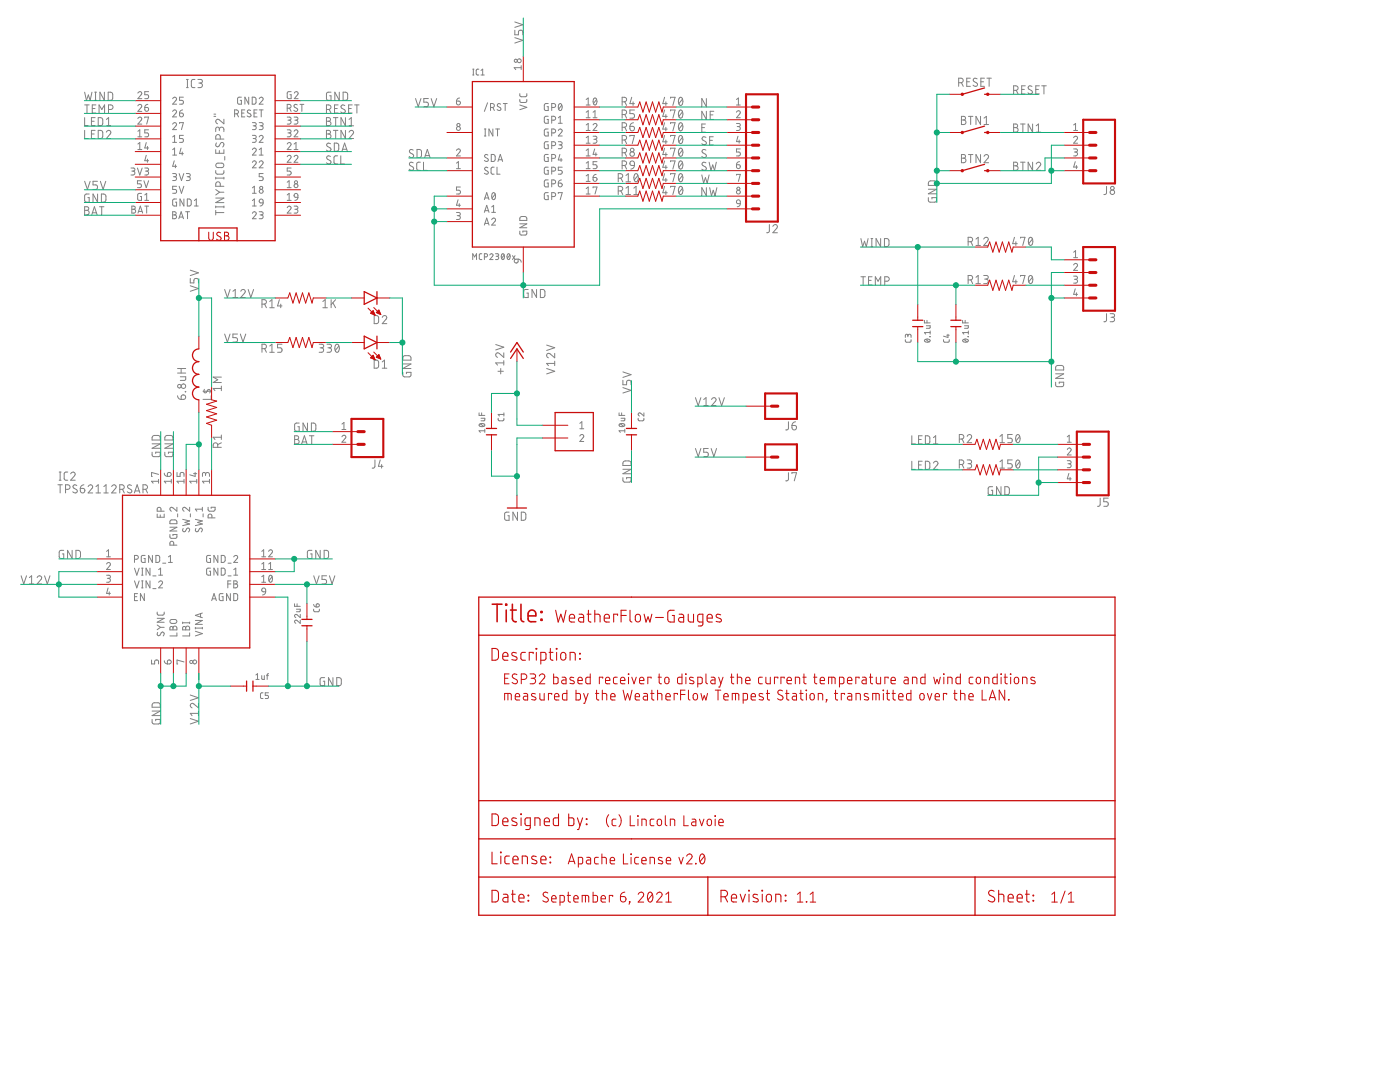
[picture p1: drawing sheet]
<svg xmlns="http://www.w3.org/2000/svg" width="279mm" height="216mm" viewBox="0 0 279 216" stroke-linecap="round" stroke-linejoin="round" font-family="sans-serif">
<g fill="none" stroke="#808080" stroke-width=".2">
<path d="M16.9 18.4l.4 1.6 .3-1.1 .4 1.1 .4-1.6M18.9 18.4h.4M19.1 18.4v1.6M20.8 18.4v1.6l-.9-1.6v1.6M21.6 18.4h.6l.3 .3v.9l-.3 .4h-.6zM27.5 18.6a.38 .38 0 0 1 .6-.3 .38 .38 0 0 1 .1 .6l-.7 .8h.8M29.7 18.3h-.8v.6h.5a.4 .4 0 0 1 .3 .4 .4 .4 0 0 1-.3 .4h-.5M34.5 19.7a.38 .38 0 0 1 .5-.3 .38 .38 0 0 1 .1 .6l-.6 .8h.7M36.6 19.4h-.8v.6h.5a.39 .39 0 0 1 .3 .4 .39 .39 0 0 1-.3 .4h-.5M37.2 17.5h.4M37.2 15.9h.4M37.4 15.9v1.6"/>
<path d="M38.9 15.9h-.5l-.2 .3 .1 1.2 .6 .1M39.5 15.9h.5a.36 .36 0 0 1 .4 .3 .36 .36 0 0 1-.4 .4h-.3M39.9 16.6a.46 .46 0 0 1 .5 .4 .46 .46 0 0 1-.5 .5h-.4M48.2 19.4h-.5l-.3 .2v.9l.2 .3h.6v-.8h-.3M49.6 19.4v1.4l-.7-1.4v1.4M50.3 19.4h.6l.2 .2v1l-.2 .2h-.6zM51.7 19.7a.39 .39 0 0 1 .6-.3 .39 .39 0 0 1 .1 .6l-.7 .8h.8M58.1 18.3h-.6l-.2 .2v.9l.2 .3h.6v-.8h-.2M58.7 18.6a.38 .38 0 0 1 .6-.3 .38 .38 0 0 1 .1 .6l-.7 .8h.8M66.1 18.4h-.7l-.2 .2v1.1l.2 .3h.7v-.9h-.3M67.7 18.4v1.6l-.9-1.6v1.6M68.5 18.4h.6l.3 .3v1l-.3 .3h-.6z"/>
<path d="M82.9 19.7l.6 1.6 .5-1.6M85.5 19.7h-.9v.7h.5a.46 .46 0 0 1 .4 .4 .46 .46 0 0 1-.4 .5h-.5M86 19.7l.6 1.6 .5-1.6M91.7 19.6l-.3 .1-.3 .5M94.3 15h.3M94.3 13.8h.3M94.5 13.8v1.2M95.6 13.8h-.4l-.2 .3 .1 .7 .5 .2M96 15h.6M96 14.1l.3-.3v1.2M102.7 6v.9h.8v-.5a.45 .45 0 0 1 .4-.4 .45 .45 0 0 1 .5 .4v.5M102.7 7.5l1.7 .5-1.7 .6"/>
<path d="M102.7 4.4l1.7 .5-1.7 .6M103.7 19.8l.1 .5 .3 .1h.8l.2-.1v-.5M103.7 18.7l.1 .4 .3 .2h.8l.2-.2v-.4M104 13.1v.8M104 13.5h-1.4l.3 .4M117 19.9l.4-.3v1.4M118.5 19.6h.1a.69 .69 0 0 1 .5 .6 .69 .69 0 0 1-.5 .7l-.2-.4zM119.1 19.9l-.7 .7M126.1 19.4l-.4 1.3h.9M132.6 19.4l-.3 1.3h.9M133.8 19.6v-.2h.9l-.4 1.6M135.6 19.5l.2-.1a.97 .97 0 0 1 0 1.6 1.02 1.02 0 0 1-.2-1.5z"/>
<path d="M136.2 19.8l-.7 .9M141 19.7v1.6l-.9-1.6v1.6M147 19.9l.4-.3v1.4M191.3 16.5h.5a.46 .46 0 0 0 .4-.4 .46 .46 0 0 0-.4-.5h-.5v1.6M191.9 16.5l.3 .7M192.9 16.3h.6M193.7 15.6h-.8v1.6h.8M195 15.7l-.2-.1a.37 .37 0 0 0-.5 .2 .37 .37 0 0 0 .1 .5l.5 .3a.4 .4 0 0 1 .1 .6 .4 .4 0 0 1-.6-.1l-.2-.1M195.7 16.3h.6M196.5 15.6h-.8v1.6h.8M197 15.6h.8M197.4 15.6v1.6"/>
<path d="M202.3 18h.4a.46 .46 0 0 0 .5-.4 .46 .46 0 0 0-.5-.5h-.4v1.7M202.8 18l.4 .8M203.9 17.8h.5M204.6 17.1h-.7v1.7h.7M206 17.3l-.2-.1a.38 .38 0 0 0-.6 .1 .38 .38 0 0 0 .2 .5l.5 .3a.44 .44 0 0 1-.1 .7 .44 .44 0 0 1-.7-.3M206.7 17.8h.5M207.4 17.1h-.7v1.7h.7M207.9 17.1h.9M208.3 17.1v1.7M16.9 23.5v1.6h.7M16.9 26v1.6h.7M16.9 20.9h.9"/>
<path d="M16.9 36.2l.5 1.6 .6-1.6M17.4 20.9v1.7M17.8 38.7h-.7l-.2 .2 .1 1.3 .8 .1v-.9h-.3M18.2 24.2h.6M18.2 26.7h.6M18.4 21.7h.6M18.9 20h.4M19 26h-.8v1.6h.8M19 23.5h-.8v1.6h.8M19.1 20.9h-.7v1.7h.7M19.5 36.2h-.9v.7h.5a.46 .46 0 0 1 .4 .4 .46 .46 0 0 1-.4 .5h-.5M19.5 38.7v1.6l-.9-1.6v1.6"/>
<path d="M19.6 23.5h.6l.3 .2v.9l-.3 .5h-.6zM19.6 26l.6 .1 .3 .2v.9l-.3 .4h-.6zM19.8 22.6v-1.7l.5 .9 .6-.9v1.7M20 36.2l.6 1.6 .5-1.6M20.2 38.7l.8 .1a1.33 1.33 0 0 1 .1 1.3l-.3 .2h-.6zM21.2 26.4a.44 .44 0 0 1 .7-.4 .44 .44 0 0 1 .1 .7l-.8 .9h.9M21.2 25.1h.9M21.2 23.8l.5-.3v1.6M21.7 21.8h.4a.46 .46 0 0 0 .5-.4 .46 .46 0 0 0-.5-.5h-.4v1.7M26.1 33.5h.7l.1 .3-.1 .3h-.5M26.5 34.1a.39 .39 0 0 1 .4 .4 .39 .39 0 0 1-.4 .4h-.4M27.4 33.5l.5 1.4 .5-1.4"/>
<path d="M27.5 21.1a.38 .38 0 0 1 .6-.3 .38 .38 0 0 1 .1 .6l-.7 .8h.8M27.5 23.7a.38 .38 0 0 1 .6-.3 .38 .38 0 0 1 .1 .6l-.7 .8h.8M27.5 26.2l.4-.3v1.4M27.5 28.7l.4-.3v1.4M27.5 27.3h.8M27.5 29.8h.8M28.2 36.1h-.8v.6h.5a.39 .39 0 0 1 .3 .4 .39 .39 0 0 1-.3 .3h-.5M28.2 38.6h-.4l-.3 .2v.9l.2 .3h.5v-.8h-.2M28.7 36.1l.5 1.3 .5-1.3M28.9 21.4h.5a.39 .39 0 0 1 .3 .5 .39 .39 0 0 1-.4 .3 .39 .39 0 0 1-.4-.4zM28.9 33.5h.6l.2 .3-.2 .3h-.5M28.9 23.5v-.1h.8l-.4 1.4"/>
<path d="M28.9 40h.8M28.9 38.9l.4-.3v1.4M29.2 28.4l-.3 1.1h.8M29.2 31l-.3 1.1h.8M29.3 34.1a.39 .39 0 0 1 .4 .4 .39 .39 0 0 1-.4 .4h-.4M29.4 29.2v.6M29.4 31.7v.7M29.5 20.8l-.4 .1-.2 .5M29.7 25.9h-.8v.6h.5a.4 .4 0 0 1 .3 .4 .4 .4 0 0 1-.3 .4h-.5M34.5 22.2a.38 .38 0 0 1 .5-.2 .38 .38 0 0 1 .1 .6l-.6 .7h.7M34.5 24.8a.38 .38 0 0 1 .5-.3 .38 .38 0 0 1 .1 .6l-.6 .8h.7M34.5 34.6l.6 .1 .1 .2-.1 .3-.5 .1"/>
<path d="M34.5 27.3l.3-.3v1.4M34.5 29.9l.3-.4v1.4M34.5 28.4h.7M34.5 30.9h.7M34.8 32.1l-.3 1.1h.7M34.8 35.3a.38 .38 0 0 1 .4 .3 .38 .38 0 0 1-.4 .4h-.3M35 32.9v.6M35.2 37.2h-.7v.6h.4a.39 .39 0 0 1 .4 .4 .39 .39 0 0 1-.4 .4h-.4M35.2 39.7h-.6l-.1 .2v.9l.1 .3h.6v-.8h-.2M35.8 34.6l.4 1.4 .5-1.4M35.8 37.2l.4 1.4 .5-1.4M35.8 22.6h.5a.39 .39 0 0 1 .3 .4 .39 .39 0 0 1-.4 .3 .39 .39 0 0 1-.4-.4z"/>
<path d="M35.8 24.6v-.1h.8l-.4 1.4M36.1 29.5l-.3 1.1h.8M36.4 30.3v.6M36.4 21.9l-.5 .3-.1 .4M36.6 27h-.8v.6h.5a.39 .39 0 0 1 .3 .4 .39 .39 0 0 1-.3 .4h-.5M36.7 39.7v1.4l-.8-1.4v1.4M37.2 34.6l.6 .1 .2 .2-.2 .3-.4 .1M37.4 39.7l.5 .1 .2 .2 .1 .7-.3 .4h-.5zM37.6 35.3a.38 .38 0 0 1 .4 .3 .38 .38 0 0 1-.4 .4h-.4M42.7 23.2h.4M42.7 22.8h.4M43.1 34v.5l.3 .3 1-.1 .3-.2v-.5"/>
<path d="M43.1 29.9v.7h1.6v-.7M43.1 35.4v.3M43.1 39.5h1.6l-1.6 .9h1.6M43.1 37.8l.7 .6M43.1 35.5h1.6M43.2 32.7l1-.1a.44 .44 0 0 1 .5 .4 .44 .44 0 0 1-.5 .4l-1-.1-.1-.3zM43.2 28.5l-.1 .6 .3 .2 .2-.1 .4-.6a.38 .38 0 0 1 .5-.1 .38 .38 0 0 1 .2 .5l-.3 .3M43.8 25.8a.46 .46 0 0 1 .4-.4 .46 .46 0 0 1 .5 .4v.5M43.8 26.1v-.4a.36 .36 0 0 0-.4-.3 .36 .36 0 0 0-.3 .3v.6M43.8 30v.6M43.8 38.4l-.7 .5M43.8 38.4h.9"/>
<path d="M44 37.2v-.5a.46 .46 0 0 0-.5-.4 .46 .46 0 0 0-.4 .4v.5h1.6M44 27.7v-.4a.46 .46 0 0 0-.5-.5 .46 .46 0 0 0-.4 .5v.4h1.6M44.7 23.8v.9l-.9-.8a.45 .45 0 0 0-.7 .2 .45 .45 0 0 0 .3 .6M44.7 35.4v.3M44.9 31.2v.7M46.8 22.7h.4a.39 .39 0 0 0 .4-.4 .39 .39 0 0 0-.4-.4h-.4v1.4M47.3 22.7l.3 .6M48.2 22.6h.5M48.9 21.9h-.7v1.4h.7M50 22.1a.35 .35 0 0 0-.5-.1 .35 .35 0 0 0 0 .5l.5 .3a.35 .35 0 0 1 0 .5 .35 .35 0 0 1-.5-.1l-.2-.1M50.4 24.5h.6l.1 .2-.1 .4h-.5M50.4 27l.6 .1 .1 .2-.1 .3h-.5"/>
<path d="M50.4 29.9a.38 .38 0 0 1 .5-.3 .38 .38 0 0 1 .1 .6l-.6 .7h.7M50.4 32.4a.38 .38 0 0 1 .5-.3 .38 .38 0 0 1 .1 .6l-.6 .8h.7M50.4 38.6h.7M50.4 37.5l.4-.3v1.4M50.7 22.6h.5M50.8 25.1a.38 .38 0 0 1 .3 .4 .38 .38 0 0 1-.3 .4h-.4M50.8 27.6a.38 .38 0 0 1 .3 .4 .38 .38 0 0 1-.3 .4h-.4M51.3 21.9h-.6v1.4h.6M51.7 24.5h.6l.2 .2-.2 .4h-.4M51.7 27.3a.39 .39 0 0 1 .6-.3 .39 .39 0 0 1 .1 .6l-.7 .8h.8M51.7 32.4a.39 .39 0 0 1 .6-.3 .39 .39 0 0 1 .1 .6l-.7 .8h.8M51.7 21.9h.8"/>
<path d="M51.7 30.9h.8M51.7 29.9l.4-.4v1.4M51.9 39.8l.2-.1 .3 .1 .1 .7-.7-.1-.1-.3zM52.1 25.1a.38 .38 0 0 1 .4 .4 .38 .38 0 0 1-.4 .4h-.4M52.1 21.9v1.4M52.5 34.6h-.8v.7h.5a.39 .39 0 0 1 .3 .3 .39 .39 0 0 1-.3 .4h-.5M57.3 21.6h.4a.38 .38 0 0 0 .4-.4 .38 .38 0 0 0-.4-.4h-.4v1.4M57.3 23.4h.6l.2 .2-.2 .3-.4 .1M57.3 25.9h.6l.2 .2-.2 .4h-.4M57.3 28.7a.38 .38 0 0 1 .6-.2 .38 .38 0 0 1 .1 .6l-.7 .7h.8M57.3 31.3a.38 .38 0 0 1 .6-.3 .38 .38 0 0 1 .1 .6l-.7 .8h.8M57.3 37.4h.8"/>
<path d="M57.3 40h.8M57.3 36.4l.4-.3v1.3M57.3 38.9l.4-.3v1.4M57.7 24a.39 .39 0 0 1 .4 .4 .39 .39 0 0 1-.4 .4h-.4M57.7 26.5a.39 .39 0 0 1 .4 .4 .39 .39 0 0 1-.4 .4h-.4M57.8 21.6l.3 .6M58.1 33.5h-.8v.6h.5a.4 .4 0 0 1 .3 .4 .4 .4 0 0 1-.3 .4h-.5M58.7 23.4h.6l.2 .2-.2 .3-.5 .1M58.7 26.2a.38 .38 0 0 1 .5-.3 .38 .38 0 0 1 .2 .6l-.7 .8h.8M58.7 31.3a.38 .38 0 0 1 .5-.3 .38 .38 0 0 1 .2 .6l-.7 .8h.8M58.7 29.8h.8M58.7 28.7l.4-.3v1.4"/>
<path d="M58.8 38.7l.3-.1 .3 .1 .1 .7-.7-.1zM59.1 24a.39 .39 0 0 1 .4 .4 .39 .39 0 0 1-.4 .4h-.4M59.3 20.9l-.4-.1-.2 .3v.2l.5 .3a.35 .35 0 0 1 .1 .6 .35 .35 0 0 1-.5-.1l-.2-.1M59.5 39.4l-.3 .5-.4 .1M59.9 20.8h.7M60.2 20.8v1.4M65.2 21.8h.4a.46 .46 0 0 0 .5-.4 .46 .46 0 0 0-.5-.5h-.4v1.7M65.2 23.5h.4a.36 .36 0 0 1 .4 .3 .36 .36 0 0 1-.4 .4 .46 .46 0 0 1 .5 .4 .46 .46 0 0 1-.5 .5h-.4zM65.2 26h.4a.36 .36 0 0 1 .4 .4 .36 .36 0 0 1-.4 .3 .46 .46 0 0 1 .5 .5 .46 .46 0 0 1-.5 .4h-.4zM65.2 24.2h.4M65.2 26.7h.4M65.7 21.8l.4 .8"/>
<path d="M66 28.7l-.6-.1-.2 .3 .1 .2 .6 .4a.38 .38 0 0 1 .1 .5 .38 .38 0 0 1-.5 .2l-.3-.2M66 31.2l-.6-.1-.2 .4 .1 .2 .6 .3a.37 .37 0 0 1 .1 .5 .37 .37 0 0 1-.5 .2l-.3-.2M66.5 23.5h.9M66.5 26h.9M66.7 28.6h.6l.3 .2v1.1l-.3 .2-.6 .1zM66.8 21.7h.5M67 23.5v1.6M67 26v1.6M67.4 31.1h-.5l-.2 .4v1l.2 .2h.5M67.5 20.9h-.7v1.7h.7M68 31.1v1.6h.7M68.2 30.2l.6-1.6 .5 1.6"/>
<path d="M68.4 29.8h.8M68.8 21.1l-.5-.1-.2 .3v.2l.6 .4a.41 .41 0 0 1 .1 .6 .41 .41 0 0 1-.6 0l-.2-.2M68.9 23.5v1.6l-.8-1.6v1.6M68.9 26v1.6l-.8-1.6v1.6M69.6 21.7h.5M69.7 26.4a.44 .44 0 0 1 .6-.4 .44 .44 0 0 1 .1 .7l-.7 .9h.9M69.7 25.1h.9M69.7 23.8l.4-.3v1.6M70.3 20.9h-.7v1.7h.7M70.8 20.9h.9M71.2 20.9v1.7M82.5 30l-.2-.1a.38 .38 0 0 0-.5 .1 .38 .38 0 0 0 .1 .5l.5 .3a.44 .44 0 0 1-.1 .7 .44 .44 0 0 1-.6-.3"/>
<path d="M82.5 32.5l-.2-.1a.38 .38 0 0 0-.5 .1 .38 .38 0 0 0 .1 .5l.5 .3a.41 .41 0 0 1 0 .6 .41 .41 0 0 1-.6 0l-.1-.1M83.2 29.8l.6 .1 .3 .2v1.1l-.3 .2-.6 .1zM83.9 32.4h-.5l-.2 .3v1.1l.2 .2h.5M84.5 32.4v1.6h.7M84.8 31.5l.5-1.7 .5 1.7M84.9 31.1h.8M91.1 30a.38 .38 0 0 1 .5-.3 .38 .38 0 0 1 .2 .6l-.7 .8h.8M91.1 20.2h.5a.39 .39 0 0 1 .3 .4 .39 .39 0 0 1-.4 .3 .39 .39 0 0 1-.4-.3zM91.1 33.7h.8M91.1 32.6l.4-.3v1.4M91.4 39.9l-.3 1.1h.8M91.9 37.3h-.8v.7h.5a.39 .39 0 0 1 .3 .3 .39 .39 0 0 1-.3 .4h-.5"/>
<path d="M96.7 25.7h.3M96.7 27.1h.3M96.7 39.8l.4-1.4 .5 1.4M96.8 39.5h.7M96.8 25.7v1.4M97.3 20.5l-.6 1.7M97.4 30.9l-.5-.1-.2 .3 .1 .2 .5 .3a.35 .35 0 0 1 0 .6 .35 .35 0 0 1-.5-.1l-.1-.1M97.4 33.5l-.5-.1-.2 .3 .6 .5a.35 .35 0 0 1 0 .5 .35 .35 0 0 1-.5 0l-.1-.1M97.9 21.4h.4a.39 .39 0 0 0 .4-.3 .39 .39 0 0 0-.4-.4h-.4v1.4M98 30.8l.6 .1 .2 .2v.7l-.2 .4h-.6zM98.3 38.5l.2-.1a.83 .83 0 0 1 0 1.4 .85 .85 0 0 1-.2-1.3zM98.4 21.4l.3 .7"/>
<path d="M98.4 25.7v1.4l-.8-1.4v1.4M98.6 33.4h-.4l-.2 .3v.9l.2 .1 .4 .1M98.8 38.8l-.6 .7M98.9 25.7h.8M99.2 33.4v1.4h.6M99.3 25.7v1.4M99.4 32.2l.4-1.4 .5 1.4M99.5 31.9h.7M99.9 20.8l-.4-.1-.2 .3v.2l.5 .3a.35 .35 0 0 1 .1 .5 .35 .35 0 0 1-.6 0l-.1-.1M100.4 20.7h.8M100.8 20.7v1.4M103.7 21l1.4 .4-1.4 .5"/>
<path d="M109.4 20.7h-.5l-.2 .1-.1 1 .2 .2 .6 .1v-.8h-.2M109.4 23.2h-.5l-.2 .2-.1 .9 .2 .3h.6v-.8h-.2M109.4 25.7h-.5l-.2 .2-.1 .9 .2 .3h.6v-.7h-.2M109.4 28.3h-.6l-.1 .2-.1 .9 .2 .3h.6v-.8h-.2M109.4 30.8h-.6l-.1 .2-.1 .9 .2 .3h.6v-.7h-.2M109.4 33.4h-.6l-.1 .1-.1 1 .2 .2 .6 .1v-.8h-.2M109.4 35.9h-.6l-.1 .2-.1 .9 .2 .3h.6v-.8h-.2M109.4 38.4l-.6 .1-.1 .1-.1 .9 .2 .3h.6v-.7h-.2M110.1 21.4h.4a.39 .39 0 0 0 .4-.3 .39 .39 0 0 0-.4-.4h-.4v1.4M110.1 24h.4a.39 .39 0 0 0 .4-.4 .39 .39 0 0 0-.4-.4h-.4v1.4M110.1 26.5h.4a.39 .39 0 0 0 .4-.4 .39 .39 0 0 0-.4-.4h-.4v1.4M110.1 29.1h.4a.39 .39 0 0 0 .4-.4 .39 .39 0 0 0-.4-.4h-.4v1.4"/>
<path d="M110.1 31.6h.4a.39 .39 0 0 0 .4-.4 .39 .39 0 0 0-.4-.4h-.4v1.4M110.1 34.1h.4a.39 .39 0 0 0 .4-.3 .39 .39 0 0 0-.4-.4h-.4v1.4M110.1 36.7h.4a.39 .39 0 0 0 .4-.4 .39 .39 0 0 0-.4-.4h-.4v1.4M110.1 39.2h.4a.39 .39 0 0 0 .4-.4 .39 .39 0 0 0-.4-.4h-.4v1.4M111.4 26.1a.38 .38 0 0 1 .6-.3 .38 .38 0 0 1 .1 .6l-.7 .7h.8M111.4 28.3h.6l.2 .2-.2 .4h-.4M111.4 36.5h.5a.39 .39 0 0 1 .3 .5 .39 .39 0 0 1-.4 .3 .39 .39 0 0 1-.4-.4zM111.4 24.6h.8M111.4 23.5l.4-.3v1.4M111.4 38.6v-.2h.8l-.4 1.4M111.6 20.8l.1-.1a.69 .69 0 0 1 .5 .7 .69 .69 0 0 1-.5 .6l-.3-.4zM111.7 30.8l-.3 1.1h.8"/>
<path d="M111.8 28.9a.38 .38 0 0 1 .4 .4 .38 .38 0 0 1-.4 .4h-.4M112 31.6v.6M112 35.9l-.5 .3-.1 .3M112.1 21l-.6 .8M112.2 33.4h-.8v.6h.5a.39 .39 0 0 1 .3 .4 .39 .39 0 0 1-.3 .4h-.5M117 22.4l.4-.3v1.4M117 24.9l.4-.3v1.4M117 27.5l.4-.3v1.4M117 30l.4-.3v1.4M117 32.6l.4-.3v1.4M117 35.1l.4-.3v1.4M117 37.6l.4-.3v1.4"/>
<path d="M117 21h.8M117 23.5h.8M117 26h.8M117 28.6h.8M117 31.1h.8M117 33.7h.8M117 36.2h.8M117 38.7h.8M118.4 24.9a.38 .38 0 0 1 .5-.2 .38 .38 0 0 1 .1 .6l-.6 .7h.7M118.4 27.2h.6l.1 .2-.1 .3-.5 .1M118.4 35.4h.4a.39 .39 0 0 1 .3 .4 .39 .39 0 0 1-.4 .4 .39 .39 0 0 1-.3-.4zM118.4 23.5h.7"/>
<path d="M118.4 22.4l.3-.3v1.4M118.4 37.5v-.2h.7l-.4 1.4M118.7 29.7l-.3 1.1h.7M118.7 27.8a.39 .39 0 0 1 .4 .4 .39 .39 0 0 1-.4 .4h-.3M118.9 30.5v.6M119 34.8l-.4 .1-.2 .5M119.1 32.3h-.7v.6h.4a.4 .4 0 0 1 .4 .4 .4 .4 0 0 1-.4 .4h-.4M123.4 35.6h.4a.46 .46 0 0 0 .5-.5 .46 .46 0 0 0-.5-.5h-.4v1.7M123.4 38.1h.4a.46 .46 0 0 0 .5-.5 .46 .46 0 0 0-.5-.4h-.4v1.6M123.9 35.6l.4 .7M123.9 38.1l.4 .7M124.2 20.3h.4a.46 .46 0 0 0 .5-.4 .46 .46 0 0 0-.5-.5h-.4v1.6"/>
<path d="M124.2 22.9h.4a.46 .46 0 0 0 .5-.5 .46 .46 0 0 0-.5-.5h-.4v1.7M124.2 25.4h.4a.46 .46 0 0 0 .5-.5 .46 .46 0 0 0-.5-.4h-.4v1.6M124.2 27.9h.4a.46 .46 0 0 0 .5-.4 .46 .46 0 0 0-.5-.5h-.4v1.7M124.2 30.5h.4a.46 .46 0 0 0 .5-.5 .46 .46 0 0 0-.5-.4h-.4v1.6M124.2 33h.4a.46 .46 0 0 0 .5-.4 .46 .46 0 0 0-.5-.5h-.4v1.6M124.7 20.3l.4 .7M124.7 22.9l.4 .7M124.7 25.4l.4 .7M124.7 27.9l.4 .8M124.7 30.5l.4 .7M124.7 33l.4 .7M124.9 35l.5-.4v1.7"/>
<path d="M124.9 37.5l.5-.3v1.6M124.9 36.3h.9M124.9 38.8h.9M125.7 25.2h.6a.45 .45 0 0 1 .3 .5 .45 .45 0 0 1-.5 .4 .45 .45 0 0 1-.4-.4zM125.7 27.2v-.2h.9l-.4 1.7M125.8 32.2l.4-.1 .3 .1 .1 .8-.8-.1-.1-.3zM126.3 20.3v.7M126.4 24.5l-.5 .3-.2 .4M126.5 38.8h.9M126.5 37.5l.4-.3v1.6M126.6 21.9h-.9v.8h.6a.46 .46 0 0 1 .3 .4 .46 .46 0 0 1-.3 .5h-.6M126.6 33l-.1 .4-.6 .3"/>
<path d="M126.7 34.8l.2-.2a.95 .95 0 0 1 0 1.7 1.04 1.04 0 0 1-.2-1.5zM127.3 35l-.7 .9M132.6 21.9l-.3 1.3h.9M132.6 24.5l-.3 1.3h.9M132.6 27l-.3 1.3h.9M132.6 29.6l-.3 1.2h.9M132.6 32.1l-.3 1.3h.9M132.6 34.6l-.3 1.3h.9M132.6 37.2l-.3 1.3h.9M132.9 20.3v.7M132.9 22.9v.7M132.9 25.4v.7"/>
<path d="M132.9 27.9v.8M132.9 30.5v.7M132.9 33v.7M132.9 35.6v.7M132.9 38.1v.7M133.8 37.4v-.2h.9l-.4 1.6M133.8 22.1v-.2h.9l-.4 1.7M133.8 24.7v-.2h.9l-.4 1.6M133.8 27.2v-.2h.9l-.4 1.7M133.8 29.7v-.1h.9l-.4 1.6M133.8 32.3v-.2h.9l-.4 1.6M133.8 34.8v-.2h.9l-.4 1.7"/>
<path d="M135.6 22.1l.2-.2a.97 .97 0 0 1 0 1.7 1.02 1.02 0 0 1-.2-1.5zM135.6 24.6l.2-.1a.97 .97 0 0 1 0 1.6 1.02 1.02 0 0 1-.2-1.5zM135.6 27.1l.2-.1a.97 .97 0 0 1 0 1.7 1.02 1.02 0 0 1-.2-1.6zM135.6 29.7l.2-.1a.97 .97 0 0 1 0 1.6 1.02 1.02 0 0 1-.2-1.5zM135.6 32.2l.2-.1a.97 .97 0 0 1 0 1.6 1.02 1.02 0 0 1-.2-1.5zM135.6 34.8l.2-.2a.97 .97 0 0 1 0 1.7 1.02 1.02 0 0 1-.2-1.5zM135.6 37.3l.2-.1a.97 .97 0 0 1 0 1.6 1.02 1.02 0 0 1-.2-1.5zM136.2 22.3l-.7 .9M136.2 24.8l-.7 1M136.2 27.4l-.7 .9M136.2 29.9l-.7 .9M136.2 32.5l-.7 .9"/>
<path d="M136.2 35l-.7 .9M136.2 37.5l-.7 1M140.1 25.5h.5M140.1 34.9l.3 1.6 .4-1 .3 1 .4-1.6M140.8 24.7h-.7v1.7h.7M140.9 27.4l-.6-.1-.2 .3 .1 .3 .6 .3a.4 .4 0 0 1 .1 .7 .4 .4 0 0 1-.7-.1l-.1-.1M140.9 30l-.6-.2-.2 .4 .1 .2 .6 .4a.4 .4 0 0 1 .1 .6 .4 .4 0 0 1-.7-.1l-.1-.1M140.9 32.5l-.6-.1-.2 .3 .1 .3 .6 .3a.4 .4 0 0 1 .1 .6 .4 .4 0 0 1-.7 0l-.1-.1M141 22.2v1.6l-.9-1.6v1.6M141 37.4v1.7l-.9-1.7v1.7M141.5 32.4l.4 1.6 .3-1.1 .4 1.1 .4-1.6M141.6 28h.6"/>
<path d="M141.6 37.4l.4 1.7 .3-1.1 .4 1.1 .4-1.7M141.7 22.9h.6M142.3 27.3h-.7v1.6h.7M142.5 22.2h-.8v1.6h.8M147 22.4a.38 .38 0 0 1 .5-.3 .38 .38 0 0 1 .1 .6l-.6 .8h.7M147 24.6l.6 .1 .1 .2-.1 .3-.5 .1M147 32.9h.4a.39 .39 0 0 1 .3 .4 .39 .39 0 0 1-.4 .3 .39 .39 0 0 1-.3-.3zM147 34.9v-.1h.7l-.3 1.4M147 21h.7M147.1 40l.3-.1 .2 .1 .1 .6h-.6zM147.3 27.2l-.3 1.1h.7M147.4 25.3a.39 .39 0 0 1 .3 .3 .39 .39 0 0 1-.3 .4h-.4"/>
<path d="M147.5 27.9v.7M147.6 32.3l-.4 .1-.2 .5M147.7 29.7h-.7v.6h.4a.4 .4 0 0 1 .4 .4 .4 .4 0 0 1-.4 .4h-.4M185.3 39.4v.7l.2 .2 1.3-.1 .1-.8h-.9v.3M185.3 37.8h1.6l-1.6 .9h1.6M185.4 36.2l.3-.1h.9l.3 .3v.6h-1.6zM191.9 23.2h.4a.36 .36 0 0 1 .4 .4 .36 .36 0 0 1-.4 .3 .46 .46 0 0 1 .5 .5 .46 .46 0 0 1-.5 .4h-.4zM191.9 30.8h.4a.36 .36 0 0 1 .4 .4 .36 .36 0 0 1-.4 .4 .46 .46 0 0 1 .5 .4 .46 .46 0 0 1-.5 .5h-.4zM191.9 31.6h.4M191.9 23.9h.4M193.3 23.2h.9M193.3 30.8h.9"/>
<path d="M193.7 23.2v1.6M193.7 30.8v1.7M195.7 23.2v1.6l-.9-1.6v1.6M195.7 30.8v1.7l-.9-1.7v1.7M196.4 31.2a.45 .45 0 0 1 .6-.3 .45 .45 0 0 1 .2 .7l-.8 .9h.9M196.4 24.8h.9M196.4 23.6l.4-.4v1.6M202.3 24.7h.4a.36 .36 0 0 1 .4 .4 .36 .36 0 0 1-.4 .4 .46 .46 0 0 1 .5 .4 .46 .46 0 0 1-.5 .5h-.4zM202.3 32.4h.4a.36 .36 0 0 1 .4 .3 .36 .36 0 0 1-.4 .4 .46 .46 0 0 1 .5 .4 .46 .46 0 0 1-.5 .5h-.4zM202.3 25.5h.4M202.3 33.1h.4M203.7 24.7h.9"/>
<path d="M203.7 32.4h.9M204.1 24.7v1.7M204.1 32.4v1.6M206.1 24.7v1.7l-.9-1.7v1.7M206.1 32.4v1.6l-.9-1.6v1.6M206.8 32.7a.44 .44 0 0 1 .6-.3 .44 .44 0 0 1 .2 .7l-.8 .9h.9M206.8 26.4h.9M206.8 25.1l.4-.4v1.7M214.3 27.5a.38 .38 0 0 1 .5-.3 .38 .38 0 0 1 .1 .6l-.6 .8h.8M214.3 29.7h.6l.1 .3-.1 .3h-.5M214.3 26h.8M214.3 24.9l.4-.3v1.4"/>
<path d="M214.6 32.3l-.3 1h.8M214.7 30.3a.39 .39 0 0 1 .4 .4 .39 .39 0 0 1-.4 .4h-.4M214.8 33v.7M220.8 37.2v1.4l-.5 .2M16.9 41.3h.5a.36 .36 0 0 1 .3 .3 .36 .36 0 0 1-.3 .4 .46 .46 0 0 1 .4 .4 .46 .46 0 0 1-.4 .5h-.5zM16.9 42h.5M18.3 42.9l.5-1.6 .6 1.6M18.4 42.5h.8M19.9 41.3h.8M20.3 41.3v1.6M26.3 41.1l.6 .2v.3l-.2 .2a.38 .38 0 0 1 .4 .3 .38 .38 0 0 1-.4 .4h-.4zM26.3 41.8h.4"/>
<path d="M27.5 42.5l.5-1.4 .5 1.4M27.6 42.2h.7M28.9 41.1h.8M29.3 41.1v1.4M34.5 42.2l.6 .2 .1 .2-.4 .3a.38 .38 0 0 1 .4 .4 .38 .38 0 0 1-.4 .3h-.3zM34.5 42.9h.3M35.7 43.6l.5-1.4 .4 1.4M35.8 43.3h.7M37 42.2h.8M37.4 42.2v1.4M38 55.6v.9h.7v-.6a.46 .46 0 0 1 .4-.3 .46 .46 0 0 1 .5 .3v.6M38 57l1.6 .6-1.6 .5"/>
<path d="M38 53.9l1.6 .5-1.6 .6M38.8 41.1h.8M38.8 40l.4-.3v1.4M43.1 42.4h1.6M43.1 41.1v.4M43.1 42v.9M43.1 41.3h1.6M44.7 41.1v.4M44.8 57.8l.6 1.6 .5-1.6M46.5 59.4h.9M46.5 58.1l.4-.3v1.6M48 58.1a.44 .44 0 0 1 .7-.3 .44 .44 0 0 1 .1 .7l-.8 .9h1"/>
<path d="M49.5 57.8l.6 1.6 .5-1.6M50.4 42.6a.38 .38 0 0 1 .5-.3 .38 .38 0 0 1 .1 .6l-.6 .7h.7M50.4 41.1h.7M50.4 40l.4-.3v1.4M51.7 42.2l.6 .1 .2 .2-.2 .3-.4 .1M52.1 42.9a.38 .38 0 0 1 .4 .4 .38 .38 0 0 1-.4 .3h-.4M52.5 40.5l-.2 .5-.4 .1M55.8 59.8l-.4 1.2h.9M57.3 41.4a.38 .38 0 0 1 .6-.2 .38 .38 0 0 1 .1 .6l-.7 .7h.8M58.7 41.1l.6 .1 .2 .2-.2 .3-.5 .1M59.1 41.8a.38 .38 0 0 1 .4 .3 .38 .38 0 0 1-.4 .4h-.4M66.1 59.8v1.6"/>
<path d="M67 59.8l-.9 1M91.1 42.4h.6l.2 .3-.2 .3h-.5M91.5 43a.38 .38 0 0 1 .4 .4 .38 .38 0 0 1-.4 .4h-.4M91.7 40.6v.7M94.3 51.8v-1.2l.4 .7 .4-.7v1.2M96.2 50.6l-.4 .1-.1 .2v.8l.5 .1M96.7 51.3l.4-.1 .2-.2-.1-.3-.5-.1v1.2M96.7 42.4l.4-1.4 .5 1.4M96.7 44.9l.4-1.4 .5 1.4M96.8 42h.7M96.8 44.6h.7M97.7 50.9a.32 .32 0 0 1 .5-.3 .32 .32 0 0 1 .1 .5l-.6 .7h.7"/>
<path d="M98.1 43.8a.38 .38 0 0 1 .6-.3 .38 .38 0 0 1 .1 .7l-.7 .7h.8M98.1 41.3l.4-.3v1.4M98.1 42.4h.8M98.9 50.6l.5 .1 .1 .1-.1 .3h-.4M99.2 51.1l.3 .2v.2l-.1 .3h-.5M100.2 50.7h.1a.58 .58 0 0 1 .4 .5 .58 .58 0 0 1-.4 .6l-.3-.6zM100.6 50.9l-.5 .6M101.3 50.7h.1a.58 .58 0 0 1 .4 .5 .58 .58 0 0 1-.4 .6l-.2-.6zM101.8 50.9l-.6 .6M102.3 51l.5 .8M102.7 51.8l.7-.1v.5a.39 .39 0 0 1-.6 .2 .39 .39 0 0 1-.1-.6zM102.8 51l-.5 .8"/>
<path d="M103.4 51.7l.4 .1 .2 .5M103.7 46.1l.1 .6 .1 .2h.9l.3-.2v-.6h-.7v.3M103.7 44.7h1.4l-1.4 .7h1.4M103.8 43.3l.3-.1h.8l.2 .3v.5h-1.4zM105.4 57.8h-.7l-.2 .2v1l.2 .4h.7v-.9h-.3M107.1 57.8v1.6l-.9-1.6v1.6M107.8 57.8h.7l.2 .2 .1 .9-.3 .5h-.7zM147.7 40.6l-.1 .4-.5 .3M153.5 44.8v1.4l-.5 .2M154.2 45.2a.45 .45 0 0 1 .7-.4 .45 .45 0 0 1 .1 .7l-.8 .9h1M171.8 47.6l.4 1.6 .3-1.1 .4 1.1 .3-1.6M171.8 55.2h.9"/>
<path d="M172.3 55.2v1.7M173.3 55.9h.6M173.8 49.2h.4M173.8 47.6h.4M174 47.6v1.6M174.1 55.2h-.8v1.7h.8M174.7 56.9v-1.7l.5 .9 .6-.9v1.7M175.7 47.6v1.6l-.9-1.6v1.6M176.5 47.6h.6l.3 .3v.9l-.3 .4h-.6zM176.6 56.1h.4a.44 .44 0 0 0 .5-.4 .44 .44 0 0 0-.5-.5h-.4v1.7M193.2 48.2h.5a.44 .44 0 0 0 .4-.4 .44 .44 0 0 0-.4-.5h-.5v1.7M193.2 55.9h.5a.44 .44 0 0 0 .4-.5 .44 .44 0 0 0-.4-.4h-.5v1.6"/>
<path d="M193.8 48.2l.3 .8M193.8 55.9l.3 .7M194.8 47.7l.4-.4v1.7M194.8 55.3l.4-.3v1.6M194.8 49h.9M194.8 56.6h.9M196.3 47.7a.45 .45 0 0 1 .7-.3 .45 .45 0 0 1 .1 .7l-.8 .9h.9M196.3 55h.6a.36 .36 0 0 1 .3 .3 .36 .36 0 0 1-.3 .4h-.4M196.8 55.7a.46 .46 0 0 1 .4 .4 .46 .46 0 0 1-.4 .5h-.5M202.5 47.3l-.4 1.3h.9M202.5 55l-.4 1.2h.9M202.7 48.2v.8"/>
<path d="M202.7 55.9v.7M203.7 47.5v-.2h.9l-.5 1.7M203.7 55.1v-.1h.9l-.5 1.6M205.4 47.5l.3-.2a.97 .97 0 0 1 0 1.7 1.03 1.03 0 0 1-.3-1.5zM205.4 55.1l.3-.1a.97 .97 0 0 1 0 1.6 1.03 1.03 0 0 1-.3-1.5zM206 47.7l-.7 .9M206 55.3l-.7 .9M214.3 52.9a.38 .38 0 0 1 .5-.3 .38 .38 0 0 1 .1 .6l-.6 .8h.8M214.3 55.1h.6l.1 .3-.1 .3h-.5M214.3 50.3l.4-.3v1.4M214.3 51.4h.8M214.6 57.6l-.3 1.1h.8"/>
<path d="M214.7 55.7a.38 .38 0 0 1 .4 .4 .38 .38 0 0 1-.4 .4h-.4M214.8 58.4v.6M35.4 79l.3 .6 .5 .1M35.4 74.4h1.7M35.4 73.5h1.7M36 75.2h1.1l-.1 .6-1 .1M36.2 73.5v.9M36.3 78.9a.46 .46 0 0 1 .7 .1 .46 .46 0 0 1-.4 .7h-.4zM37 78.1l.1 .1zM40.5 78.1h1.6M40.8 77.7l-.1 .3 .2 .4h.2l.6-.7 .3 .2-.1 .5M42.1 79v.7h-1.6"/>
<path d="M44.2 77.5h-1.7l.4 .5M44.2 77v1M44.2 75.2h-1.7l1 .6-1 .5h1.7M44.8 66.7l.6 1.6 .5-1.6M47.4 66.7h-.9v.7h.5a.45 .45 0 0 1 .4 .4 .45 .45 0 0 1-.4 .5h-.5M48 66.7l.5 1.6 .5-1.6M52.3 60.7h.4a.44 .44 0 0 0 .5-.5 .44 .44 0 0 0-.5-.4h-.4v1.6M52.3 69.6h.4a.44 .44 0 0 0 .5-.5 .44 .44 0 0 0-.5-.4h-.4v1.6M52.8 60.7l.4 .7M52.8 69.6l.4 .7M53.8 61.4h.9M53.8 70.3h.9"/>
<path d="M53.8 60.2l.5-.4v1.6M53.8 69l.5-.3v1.6M56 60.7v.7M56.3 68.7h-.9v.7h.5a.45 .45 0 0 1 .4 .4 .45 .45 0 0 1-.4 .5h-.5M63.7 68.7h.5a.36 .36 0 0 1 .4 .3 .36 .36 0 0 1-.4 .4h-.3M64.2 69.4a.44 .44 0 0 1 .4 .4 .44 .44 0 0 1-.4 .5h-.5M64.4 60.2l.5-.4v1.6M64.4 61.4h.9M65.3 68.7h.5a.36 .36 0 0 1 .4 .3 .36 .36 0 0 1-.4 .4h-.4M65.7 69.4a.44 .44 0 0 1 .5 .4 .44 .44 0 0 1-.5 .5h-.4M66.4 60.4l.6 1M67 68.8l.3-.1a.93 .93 0 0 1 0 1.6 .98 .98 0 0 1-.3-1.5z"/>
<path d="M67.6 69l-.7 .9M74.7 71.9h.6l.2 .2v1.1l-.2 .2-.6 .1zM74.7 63h.6l.2 .2v1.1l-.2 .3h-.6zM76.3 63.3a.44 .44 0 0 1 .6-.3 .44 .44 0 0 1 .1 .7l-.7 .9h.9M76.3 73.5h.9M76.3 72.2l.4-.3v1.6M80.4 74.3v.7l.2 .2 1.3-.1 .1-.8h-.9v.3M80.4 72.6h1.6l-1.6 .9h1.6M80.5 71.1l1.2-.1 .3 .2v.7h-1.6zM98.9 68.7l1.6 .6-1.6 .5M99.4 74.1h1.1M99.9 73.5v1.1"/>
<path d="M100.5 70.4v.9l-.8-.8a.45 .45 0 0 0-.8 .2 .45 .45 0 0 0 .4 .6M100.5 72.4h-1.6l.4 .5M100.5 72v.9M109.1 73.5l1.6 .6-1.6 .5M109.1 68.9l1.6 .5-1.6 .5M110.7 70.5v.9l-.9-.8a.44 .44 0 0 0-.7 .2 .44 .44 0 0 0 .4 .6M110.7 72.5h-1.6l.4 .5M110.7 72.1v.9M124.3 75.9v.9h.8v-.6a.45 .45 0 0 1 .4-.3 .45 .45 0 0 1 .4 .3v.6M124.3 77.3l1.6 .6-1.6 .5M124.3 74.2l1.6 .6-1.6 .5M138.8 79.4l.5 1.6 .6-1.6"/>
<path d="M140.4 79.7l.5-.3v1.6M142 79.7a.44 .44 0 0 1 .6-.3 .44 .44 0 0 1 .2 .7l-.8 .9h.9M143.5 79.4l.5 1.6 .6-1.6M180.7 67.8v.3l.2 .2 .9-.1v-.4M181.2 67l.1-.2 .3-.1 .2 .2v.4M181.2 67.2v-.4l-.3-.1-.2 .3v.3M184.5 63.9v.5h1.1M184.6 67.8a.63 .63 0 0 1 1 .3 .62 .62 0 0 1-.6 .2 .62 .62 0 0 1-.5-.4zM184.7 67.7l.7 .5M184.9 65h.7l-.1 .5h-.6M185 63.9v.5M185.6 67.2h.1"/>
<path d="M185.6 66v.7M185.6 66.4h-1.1l.2 .3M188.3 67.8v.3l.3 .2 .8-.1v-.4M188.9 66.9h.5M189.2 66.7v.6l-.9-.2M192.1 63.9v.5h1.2M192.2 67.8a.63 .63 0 0 1 1 .3 .62 .62 0 0 1-.6 .2 .62 .62 0 0 1-.5-.4zM192.4 67.7l.6 .5M192.5 65h.8l-.1 .5h-.7M192.6 63.9v.5M193.2 67.2h.1M193.3 66.4h-1.2l.3 .3"/>
<path d="M193.3 66v.7M210.7 76.3v.6l.2 .2 1 .1 .4-.3v-.6h-.9v.2M210.7 74.6h1.6l-1.6 .9h1.6M210.8 73l.3-.1 .9 .1 .3 .2v.6h-1.6zM220.8 62.6v1.4l-.2 .2h-.3M221.6 62.6h.5a.36 .36 0 0 1 .3 .3 .36 .36 0 0 1-.3 .4h-.4M222 63.3a.44 .44 0 0 1 .4 .5 .44 .44 0 0 1-.4 .4h-.4M11.6 96.7h.8M11.8 95.8h.4M11.8 94.2h.4M12 94.2v1.6M12 96.7v1.7"/>
<path d="M13.1 97.6h.4a.46 .46 0 0 0 .5-.4 .46 .46 0 0 0-.5-.5h-.4v1.7M13.5 94.2h-.5l-.2 .4v1l.2 .2h.5M14.1 94.6a.45 .45 0 0 1 .6-.4 .45 .45 0 0 1 .2 .7l-.8 .9h.9M15.3 96.9l-.4-.2-.2 .1-.1 .3v.2l.6 .4a.38 .38 0 0 1 .2 .5 .38 .38 0 0 1-.5 .1l-.4-.2M16 97.5h.6a.45 .45 0 0 1 .3 .5 .45 .45 0 0 1-.4 .4 .45 .45 0 0 1-.5-.5zM16.7 96.7l-.4 .2-.3 .6M17.6 97.1a.44 .44 0 0 1 .6-.3 .44 .44 0 0 1 .2 .7l-.8 .9h.9M19.2 98.4h.9M19.2 97.1l.4-.4v1.7M20.7 98.4h.9M20.7 97.1l.5-.4v1.7M22.3 97.1a.44 .44 0 0 1 .6-.3 .44 .44 0 0 1 .2 .7l-.8 .9h.9"/>
<path d="M23.9 97.6h.5a.46 .46 0 0 0 .4-.4 .46 .46 0 0 0-.4-.5h-.5v1.7M24.4 97.6l.4 .8M26.2 96.9l-.2-.1a.38 .38 0 0 0-.5 .1 .38 .38 0 0 0 .1 .5l.5 .3a.4 .4 0 0 1 .1 .6 .4 .4 0 0 1-.6 0l-.2-.2M26.8 98.4l.6-1.7 .5 1.7M27 98h.8M28.5 97.6h.5a.46 .46 0 0 0 .4-.4 .46 .46 0 0 0-.4-.5h-.5v1.7M29.1 97.6l.3 .8M30.4 90.2v.6l.2 .3h1l.4-.2v-.7h-.9v.3M30.4 88.6h1.6l-1.6 .9h1.6M30.5 87l.3-.1h.9l.2 .3 .1 .6h-1.6zM31.6 95.7v.7M31.6 94.7l-1.4-.4v.8h.2"/>
<path d="M31.6 96h-1.4l.4 .4M32.8 94.4l.1 .4 .5 .3M32.9 90.2v.6l.2 .3h1.1l.3-.2v-.7h-.9v.3M32.9 88.6h1.6l-1.6 .9h1.6M33 87l.4-.1h.8l.3 .3v.6h-1.6zM33.5 94.4a.4 .4 0 0 1 .6 .1 .4 .4 0 0 1-.3 .6h-.4zM34.2 96h-1.4l.3 .4M34.2 95.7v.7M35.3 94.3v.8h.6v-.5a.4 .4 0 0 1 .4-.3 .4 .4 0 0 1 .4 .3v.5M36.7 95.7v.7M36.7 96h-1.4l.3 .4M38.6 94.5h.7"/>
<path d="M38.9 94.3v.8l-1-.4M39.3 96h-1.4l.3 .4M39.3 95.7v.7M41 94.7a.39 .39 0 0 1 .4-.4 .39 .39 0 0 1 .4 .4v.4M41 94.9v-.5l-.4-.1-.2 .1v.7M41.8 96h-1.4l.3 .4M41.8 95.7v.7M43.5 89.3v-.5a.46 .46 0 0 0-.5-.5 .46 .46 0 0 0-.5 .5v.5h1.7M44.2 86.8v.9M44.2 88.3l-.7 .4M44.2 87.2h-1.7l.4 .5M58.8 87h.4a.37 .37 0 0 1 .4 .3 .37 .37 0 0 1-.4 .4 .44 .44 0 0 1 .5 .4 .44 .44 0 0 1-.5 .5h-.4z"/>
<path d="M58.8 87.7h.4M59.7 84.4h-.5l-.4 .2v1.2l.2 .2h.7v-.8h-.3M60.2 88.6l.5-1.6 .6 1.6M60.3 88.2h.9M61.4 84.4v1.6l-.9-1.6v1.6M61.7 87h1M62.1 84.4l.7 .1 .2 .2v1.1l-.2 .2h-.7zM62.2 87v1.6M68.2 87.2a.38 .38 0 0 1 .6-.3 .38 .38 0 0 1 .1 .6l-.7 .7h.8M68.2 84.6l.4-.3v1.4M68.2 85.7h.8M74.8 91.8v1.4l-.2 .2h-.3"/>
<path d="M75.9 91.8l-.4 1.2h.9M76.2 92.7v.7M95.6 82.4v.5h1.2M95.7 84.6a.62 .62 0 0 1 1 .3 .63 .63 0 0 1-1.1-.2zM95.9 84.6l.6 .5M96 83.5h.8l-.1 .4-.7 .1M96.1 82.4v.5M96.8 86h-1.2l.3 .3M96.8 85.6v.7M99.4 83.5v.3l.3 .2 .8-.1 .1-.4M100.6 82.4v.6M100.6 82.7h-1.2l.3 .3"/>
<path d="M115.7 87a.38 .38 0 0 1 .6-.3 .38 .38 0 0 1 .1 .6l-.7 .8h.8M115.7 84.5l.4-.3v1.4M115.7 85.6h.8M123.5 82.4v.5h1.2M123.6 84.6a.63 .63 0 0 1 1.1 .3 .63 .63 0 0 1-1.1-.2zM123.8 84.6l.6 .5M123.9 83.5h.8l-.1 .4-.7 .1M124.1 82.4v.5M124.3 95.3v.5l.2 .4h1.1l.3-.2v-.7h-.8v.3M124.3 93.6h1.6l-1.6 .9h1.6M124.5 92.1l.3-.1h.9l.2 .2v.7h-1.6zM124.7 86h-1.2l.3 .3"/>
<path d="M124.7 85.6v.7M127.4 83.5v.3l.2 .2 .8-.1 .1-.4M128.5 82.4v.6l-.6-.5a.32 .32 0 0 0-.5 .1 .32 .32 0 0 0 .2 .4M138.8 89.5l.5 1.6 .6-1.6M140.4 81h1M141.4 89.5h-1v.7h.6a.45 .45 0 0 1 .4 .5 .45 .45 0 0 1-.4 .4h-.6M141.9 89.5l.6 1.6 .5-1.6M157.4 84.2l-.1 1.4-.5 .2M157.4 94.3l-.1 1.4-.5 .2M158.1 84.9h.5a.45 .45 0 0 1 .3 .5 .45 .45 0 0 1-.4 .4 .45 .45 0 0 1-.4-.5zM158.1 94.5v-.2h.9l-.5 1.6M158.8 84.2l-.5 .1-.2 .6"/>
<path d="M182 87v1.6h.7M182 92v1.7h.7M183.3 87.7h.6M183.3 92.8h.6M184 87h-.7v1.6h.7M184 92h-.7v1.7h.7M184.7 87h.6l.2 .2v1.1l-.2 .3h-.6zM184.7 92l.6 .1 .2 .2v1.1l-.2 .2-.6 .1zM186.3 92.4a.45 .45 0 0 1 .6-.3 .45 .45 0 0 1 .1 .7l-.7 .9h.9M186.3 88.6h.9M186.3 87.3l.4-.3v1.6M191.5 87.6h.4a.46 .46 0 0 0 .5-.4 .46 .46 0 0 0-.5-.5h-.4v1.6"/>
<path d="M191.5 92.7h.4a.46 .46 0 0 0 .5-.5 .46 .46 0 0 0-.5-.4h-.4v1.6M192 87.6l.4 .7M192 92.7l.4 .7M193 87.1a.44 .44 0 0 1 .6-.4 .44 .44 0 0 1 .2 .7l-.8 .9h.9M193 91.8h.5a.37 .37 0 0 1 .4 .3 .37 .37 0 0 1-.4 .4h-.3M193.5 92.5a.44 .44 0 0 1 .4 .5 .44 .44 0 0 1-.4 .4h-.5M198.1 97.1h-.5l-.4 .2v1.1l.2 .3h.7v-.9h-.3M199.6 87.1l.4-.4v1.6M199.6 92.1l.4-.3v1.6M199.6 88.3h.9M199.6 93.4h.9M199.8 97.1v1.6l-.9-1.6v1.6"/>
<path d="M200.5 97.1l.7 .1 .2 .2v.9l-.2 .4h-.7zM202 86.7h-.9v.7h.6a.45 .45 0 0 1 .3 .5 .45 .45 0 0 1-.3 .4h-.6M202 91.8h-.9v.7h.6a.45 .45 0 0 1 .3 .5 .45 .45 0 0 1-.3 .4h-.6M202.9 86.8l.2-.1a.97 .97 0 0 1 0 1.6 1 1 0 0 1-.2-1.5zM202.9 91.9l.2-.1a.97 .97 0 0 1 0 1.6 1 1 0 0 1-.2-1.5zM203.5 87.1l-.7 .9M203.5 92.1l-.7 .9M213 89.7a.38 .38 0 0 1 .5-.3 .38 .38 0 0 1 .2 .6l-.7 .8h.8M213 91.9h.6l.2 .3-.2 .3h-.5M213 88.2h.8M213 87.2l.4-.4v1.4M213.3 94.5l-.3 1h.8"/>
<path d="M213.4 92.5a.39 .39 0 0 1 .4 .4 .39 .39 0 0 1-.4 .4h-.4M213.6 95.2v.7M219.6 99.4l-.1 1.4-.1 .2h-.4M221.2 99.4h-.9v.7h.5a.47 .47 0 0 1 .4 .5 .47 .47 0 0 1-.4 .4h-.5M4.2 114.9l.5 1.6 .6-1.6M5.9 116.5h.9M5.9 115.3l.4-.4v1.6M7.4 115.3a.45 .45 0 0 1 .6-.4 .45 .45 0 0 1 .2 .7l-.8 .9h.9M8.9 114.9l.5 1.6 .6-1.6M12.7 109.8h-.5l-.3 .2-.1 1.1 .2 .3h.7v-.9h-.3M14.4 109.8v1.6l-.9-1.6v1.6M15.2 109.8l.6 .1 .2 .2a1.33 1.33 0 0 1-.1 1.2l-.7 .1z"/>
<path d="M21.3 112.5a.38 .38 0 0 1 .5-.2 .38 .38 0 0 1 .1 .6l-.6 .7h.7M21.3 114.8h.6l.1 .2-.1 .4h-.5M21.3 110l.4-.3v1.4M21.3 111.1h.7M21.6 117.3l-.3 1.1h.7M21.7 115.4a.39 .39 0 0 1 .3 .4 .39 .39 0 0 1-.3 .4h-.4M21.8 118.1v.6M26.8 111.6h.4a.38 .38 0 0 0 .4-.4 .38 .38 0 0 0-.4-.4h-.4v1.4M26.8 113.4l.5 1.4 .5-1.4M26.8 115.9l.5 1.4 .5-1.4M26.8 119.1h.5M27.5 118.4h-.7v1.4h.7"/>
<path d="M28.3 114.8h.3M28.3 113.4h.3M28.3 117.3h.3M28.3 115.9h.3M28.4 113.4v1.4M28.4 115.9v1.4M28.8 118.4v1.4l-.8-1.4v1.4M29 110.8h-.6l-.2 .2v.9l.2 .3h.6v-.8h-.3M29.9 113.4v1.4l-.8-1.4v1.4M29.9 115.9v1.4l-.8-1.4v1.4M30.4 110.8v1.4l-.7-1.4v1.4M30.5 114.9h.6"/>
<path d="M30.5 117.5h.6M31.1 110.8h.5l.3 .3v.9l-.3 .2h-.5zM31.4 102.6v.6h1.4v-.6M31.7 116.2a.38 .38 0 0 1 .5-.3 .38 .38 0 0 1 .1 .6l-.6 .8h.7M31.7 114.8h.7M31.7 113.7l.3-.3v1.4M32 102.7v.5M32.1 102v-.4a.38 .38 0 0 0-.4-.4 .38 .38 0 0 0-.3 .4v.4h1.4M32.5 112.4h.6M33.6 112.2h.8M33.6 111.1l.4-.3v1.4M33.9 106.7v.5l.2 .2h.9l.3-.2v-.5h-.8v.2"/>
<path d="M33.9 105.2h1.4l-1.4 .8h1.4M34 103.8h1.1l.2 .2v.5h-1.4zM34.7 108.8v-.4a.38 .38 0 0 0-.4-.4 .38 .38 0 0 0-.4 .4v.4h1.4M35.3 101.2v.8l-.8-.7a.38 .38 0 0 0-.6 .2 .38 .38 0 0 0 .3 .5M35.5 102.5v.6M36.4 103.6l1.4 .3-.9 .3 .9 .4-1.4 .3M36.6 105.5a.35 .35 0 0 0-.1 .5 .35 .35 0 0 0 .5 0l.3-.5a.38 .38 0 0 1 .6 .1 .38 .38 0 0 1-.3 .6M37.8 101.2v.8l-.7-.7a.38 .38 0 0 0-.6 .2 .38 .38 0 0 0 .2 .5M38 102.5v.6M39 103.6l1.4 .3-.9 .3 .9 .4-1.4 .3M39.1 105.5a.35 .35 0 0 0-.1 .5 .35 .35 0 0 0 .6 0l.2-.5a.38 .38 0 0 1 .6 .1 .38 .38 0 0 1-.2 .6M40.4 101.2v.8"/>
<path d="M40.4 101.6h-1.4l.3 .4M40.5 102.5v.6M41.5 101.2l.1 .6 .1 .2h.9l.3-.2v-.6h-.8v.3M42 110.8h-.6l-.1 .2-.1 .9 .2 .3h.6v-.8h-.2M42 113.4h-.6l-.1 .2-.1 .8 .2 .3 .6 .1v-.8h-.2M42.2 119.8l.5-1.4 .5 1.4M42.3 103.3v-.3a.38 .38 0 0 0-.4-.4 .38 .38 0 0 0-.4 .4v.3h1.4M42.4 119.5h.7M43.5 110.8v1.4l-.8-1.4v1.4M43.5 113.4v1.4l-.8-1.4v1.4M44.2 110.8h.5l.2 .3v.7l-.2 .4h-.5zM44.2 113.4h.5l.2 .2v.8l-.2 .3-.5 .1z"/>
<path d="M44.5 118.4l-.6 .1-.1 .2v1l.2 .1h.5v-.7h-.2M45.5 116.5h.6M45.5 112.4h.6M45.5 114.9h.6M46 118.4v1.4l-.8-1.4v1.4M46.1 115.9h-.6v1.4M46.7 111.1a.39 .39 0 0 1 .5-.3 .39 .39 0 0 1 .1 .6l-.6 .8h.7M46.7 115.9l.6 .1v.3l-.2 .2a.39 .39 0 0 1 .3 .4 .39 .39 0 0 1-.3 .4h-.4zM46.7 118.4l.5 .1 .2 .2v.9l-.2 .2h-.5zM46.7 114.8h.7M46.7 113.7l.4-.3v1.4M46.7 116.5h.4"/>
<path d="M52.2 111.1h.8M52.2 113.6h.8M52.2 116.2h.8M52.2 110l.4-.3v1.4M52.2 112.5l.4-.3v1.4M52.2 115.1l.4-.3v1.4M52.3 117.4l.3-.1 .3 .1 .1 .7-.7-.1zM53 118.1l-.1 .4-.5 .2M53.6 110a.38 .38 0 0 1 .5-.3 .38 .38 0 0 1 .2 .6l-.7 .8h.8M53.6 113.6h.8M53.6 112.5l.4-.3v1.4M53.8 114.9l.2-.1a.83 .83 0 0 1 0 1.4 .88 .88 0 0 1-.2-1.3z"/>
<path d="M54.3 115.1l-.6 .8M62.3 109.8h-.6l-.3 .2v1.2l.2 .2h.7v-.9h-.3M62.6 114.9l.6 1.6 .5-1.6M63.9 109.8v1.6l-.9-1.6v1.6M64.7 109.8l.6 .1 .3 .2v1.1l-.3 .2h-.6zM65.2 114.9h-.9v.7h.5a.46 .46 0 0 1 .4 .5 .46 .46 0 0 1-.4 .4h-.5M65.7 114.9l.6 1.6 .5-1.6M101.6 102.2h-.5l-.4 .2v1.1l.2 .3h.7v-.9h-.3M103.3 102.2v1.6l-.9-1.6v1.6M104 102.2h.7l.2 .3v.9l-.2 .4h-.7zM30.2 131.7v.8h.7v-.5a.4 .4 0 0 1 .4-.3 .4 .4 0 0 1 .3 .3v.5M31.4 122.1v.5l.3 .1h.9l.1-.1 .1-.5"/>
<path d="M31.4 124.7l.6 .5M31.4 123.4h1.4l-1.4 .8h1.4M31.5 126.2l-.1 .5 .3 .2 .2-.1 .3-.5a.35 .35 0 0 1 .5-.1 .35 .35 0 0 1 0 .6l-.1 .1M32 125.2l-.6 .4M32 125.2h.8M32.8 131.8l.1 .4 .5 .3M33.5 131.8a.4 .4 0 0 1 .6 .1 .4 .4 0 0 1-.3 .6h-.4zM34 125.1h.4l.1 .2a.39 .39 0 0 1 .4-.4 .39 .39 0 0 1 .4 .4v.4h-1.4zM34 123.7l.9-.1a.39 .39 0 0 1 .4 .4 .39 .39 0 0 1-.4 .4l-.9-.1-.1-.3zM34.5 125.3v.4M35.3 126.3v.6h-1.4M36.4 124.1v.3"/>
<path d="M36.4 124.3h1.4M36.6 125.1h.3l.2 .2a.39 .39 0 0 1 .4-.4 .39 .39 0 0 1 .3 .4v.4h-1.4zM36.7 132.1l-1.4-.4v.8h.2M37.1 125.3v.4M37.8 126.3v.6h-1.4M37.8 124.1v.3M38 138.7l1.6 .5-1.6 .6M39 126l1.4 .4-1.4 .5M39 125.3h1.4M39 125.2v.3M39 123.8h1.4l-1.4 .8h1.4M40 122.4v.7"/>
<path d="M40.4 125.2v.3M40.4 122.3l-1.4 .5 1.4 .5M51.1 134.7l.3-.3v1.2M51.1 135.6h.6M52.2 134.8l.1 .7 .1 .1h.3v-.8M52.5 138.2l-.3 .1-.2 .2v.7l.5 .2M53.2 134.8h.4M53.6 134.4l-.3 .2v1M53.6 138.2h-.7v.5h.4a.32 .32 0 0 1 .3 .4 .32 .32 0 0 1-.3 .3h-.4M58.8 120.5v.5h1.1M59.2 121.6h.7l-.1 .4-.6 .1M59.3 120.5v.5"/>
<path d="M59.9 123.7v.7l-.6-.6a.32 .32 0 0 0-.5 .1 .32 .32 0 0 0 .2 .5M59.9 122.6v.6l-.6-.5a.32 .32 0 0 0-.5 .1 .32 .32 0 0 0 .2 .4M62.6 121.6v.3l.2 .2 .8-.1 .1-.4M62.6 120.6l.1 .3 .4 .2M63.2 120.5a.33 .33 0 0 1 .5 .2 .33 .33 0 0 1-.3 .4h-.3zM64.8 135.2h-.7l-.2 .2v1.1l.2 .3h.7v-.9h-.3M66.4 135.2v1.6l-.8-1.6v1.6M67.2 135.2l.6 .1 .3 .2v1.1l-.3 .2h-.6zM30.4 143.6v.5l.2 .3 1 .1 .4-.3v-.6h-.9v.2M30.4 141.9h1.6l-1.6 .9h1.6M30.5 140.4l1.2-.1 .2 .2 .1 .6h-1.6zM38 143.4l1.6 .5-1.6 .6"/>
<path d="M39.6 140.3v.9l-.9-.7a.44 .44 0 0 0-.7 .1 .44 .44 0 0 0 .3 .6M39.6 142.3h-1.6l.3 .5M39.6 141.9v.9"/>
<circle cx="102.9" cy="12.1" r=".31"/>
<circle cx="103.6" cy="12.1" r=".39"/>
<circle cx="52.1" cy="37.5" r=".3"/>
<circle cx="52.1" cy="38.2" r=".39"/>
<circle cx="59.1" cy="36.4" r=".31"/>
<circle cx="59.1" cy="37.1" r=".39"/>
<circle cx="91.5" cy="24.9" r=".31"/>
<circle cx="91.5" cy="25.6" r=".39"/>
<circle cx="126.2" cy="30.8" r=".46"/>
<circle cx="126.2" cy="29.9" r=".37"/>
<circle cx="147.4" cy="38.3" r=".39"/>
<circle cx="147.4" cy="37.6" r=".31"/>
<circle cx="222" cy="37.5" r=".36"/>
<circle cx="222" cy="38.4" r=".44"/>
<circle cx="35.8" cy="77.1" r=".35"/>
<circle cx="36.6" cy="77.1" r=".46"/>
<circle cx="38.2" cy="132.1" r=".31"/>
<circle cx="38.9" cy="132.1" r=".38"/>
</g>
<g fill="none" stroke="#c90d0c" stroke-width=".21">
<path d="M98.2 129.4h.8l.5 .4v1.5l-.5 .4h-.8zM100.3 131h1.1a.55 .55 0 0 0-.4-.8 .55 .55 0 0 0-.7 .5l.2 .9 .9 .1M103.1 130.3l-.6-.1-.4 .3 .1 .2 .9 .5v.4a.82 .82 0 0 1-.9 0M104.9 130.2h-.7l-.3 .4 .2 1 .8 .1M106.4 130.4v-.2h-.8v1.5M107 129.4l.1 .1zM107 130.2v1.5M107.9 131.7h.7l.3-.2v-1.1l-.2-.2h-.8v2.3M109.6 130.2h.8M109.8 129.4l.1 2.1 .5 .2M110.9 121.8l.5 2.3 .5-1.5 .5 1.5 .6-2.3M111 129.4l.1 .1z"/>
<path d="M111.1 130.2v1.5M112 130.4l.5-.2a.88 .88 0 0 1 0 1.5h-.4l-.2-.3zM113.6 123.3h1.1a.55 .55 0 0 0-.4-.7 .55 .55 0 0 0-.7 .5l.1 .9 1 .1M113.8 131.7v-1.5h.8l.2 .2v1.3M115.6 122.6h.6l.3 .4v1.1h-.6a.46 .46 0 0 1-.5-.4 .46 .46 0 0 1 .5-.5h.6M115.7 130.4l.1 .1zM115.7 131.4l.1 .1zM117.2 122.6h.7M117.4 121.8l.1 2.1 .4 .2M118.7 122.6h.7l.3 .2 .1 1.3M118.7 121.8v2.3M120.6 123.3h1a.54 .54 0 0 0-.3-.7 .54 .54 0 0 0-.7 .5l.1 .9 .9 .1"/>
<path d="M123.3 122.8v-.2h-.8v1.5M124 122.8h1M125 121.8h-1v2.3M125.7 121.8l.1 2.1 .3 .2M126.9 122.7l.5-.1a.86 .86 0 0 1 0 1.5l-.4-.1-.2-.2zM128.5 122.6l.4 1.5 .4-1 .4 1 .4-1.5M130.8 123.2h1.6M134.6 121.8h-1l-.3 .3v1.7l.3 .3h1v-1.3h-.4M135.5 122.6h.6l.3 .2v1.3h-.5a.46 .46 0 0 1-.5-.4 .46 .46 0 0 1 .5-.5h.5M137.4 122.6v1.1l.1 .3 .3 .1h.6v-1.5M140.3 124.1h-.7l-.3-.2v-1.1l.2-.2h.8v1.9l-.3 .4h-.6M141.1 123.3h1.1a.54 .54 0 0 0-.4-.7 .54 .54 0 0 0-.7 .5l.1 .9 1 .1"/>
<path d="M143.8 122.7l-.7-.1-.2 .4 1 .5v.5a.87 .87 0 0 1-1 0M98.2 177.7h.8l.5 .4v1.4l-.5 .5h-.8zM98.2 162.4h.8l.5 .5v1.4l-.5 .4h-.8zM98.2 170v2.4h1M99.9 170l.1 .2zM99.9 170.8v1.6M100.3 164h1.1a.55 .55 0 0 0-.4-.8 .55 .55 0 0 0-.7 .5l.2 .9 .9 .1M100.5 178.4l.6 .1 .2 .2 .1 1.3h-.6a.46 .46 0 0 1-.5-.5 .46 .46 0 0 1 .5-.4h.6M101.7 170.8h-.7l-.2 .4 .1 1.1 .8 .1M102.1 178.4h.7M102.3 177.7v2l.5 .3M102.4 171.6h1a.54 .54 0 0 0-.4-.8 .54 .54 0 0 0-.6 .5l.1 1 .9 .1"/>
<path d="M103.1 163.3l-.8-.1-.2 .3 .1 .2 .9 .5v.4a.82 .82 0 0 1-.9 0M103.5 179.2h1.1a.54 .54 0 0 0-.4-.8 .54 .54 0 0 0-.7 .5l.2 1 .9 .1M103.9 162.4l.2 .1zM104 163.2v1.5M104.2 172.4v-1.6l1 .1 .1 1.5M105.4 178.6l.1 .2zM105.4 179.7l.1 .1zM105.8 164.7h-.8l-.2-.2v-.9l.2-.4h.8v1.9l-.2 .4h-.7M106.7 164.7v-1.5l1 .1 .1 .3v1.1M107 170.9l-.7-.1-.2 .4 1 .6v.4a.87 .87 0 0 1-1 0M107.9 171.6h1.1a.54 .54 0 0 0-.4-.8 .54 .54 0 0 0-.7 .5l.1 1 1 .1M108.6 164h1.1a.55 .55 0 0 0-.4-.8 .55 .55 0 0 0-.7 .5l.1 .9 1 .1"/>
<path d="M109.8 171l.1 .1zM109.8 172l.1 .2zM111.5 162.4v2.3h-.8l-.3-.2v-1.1l.3-.2h.8M113.5 162.4v2.3h.8l.2-.2v-1.1l-.2-.2h-.8M115.2 163.2l.5 1.5M116.3 163.2l-.8 2.3h-.3M117 163.4l.1 .1zM117 164.4l.1 .1zM143.9 178.9h.6a.65 .65 0 0 0 .7-.6 .65 .65 0 0 0-.7-.6h-.6v2.3M144.7 178.9l.5 1.1M146 179.2h1a.54 .54 0 0 0-.4-.8 .54 .54 0 0 0-.6 .5l.1 1 .9 .1M147.7 178.4l.5 1.6 .6-1.6"/>
<path d="M149.4 177.7l.1 .1zM149.5 178.4v1.6M151.2 178.6l-.7-.1-.2 .4 1 .5v.5a.87 .87 0 0 1-1 0M152.1 177.7l.1 .1zM152.1 178.4v1.6M153.1 178.6l.4-.2a.92 .92 0 0 1 .2 1.5l-.3 .1-.4-.4zM154.8 180v-1.6l.9 .1 .2 .3v1.2M156.7 179.7l.1 .1zM156.7 178.6l.1 .2zM198.4 177.8a.58 .58 0 0 0-.9-.1 .58 .58 0 0 0 0 .9l.8 .4a.54 .54 0 0 1 .1 .7 .54 .54 0 0 1-.7 .2l-.5-.2M199.3 178.4l.9 .1 .1 1.5M199.3 177.7v2.3"/>
<path d="M201.2 179.2h1a.54 .54 0 0 0-.3-.8 .54 .54 0 0 0-.7 .5l.1 1 .9 .1M203 179.2h1a.54 .54 0 0 0-.3-.8 .54 .54 0 0 0-.7 .5l.1 1 .9 .1M204.6 178.4h.8M204.9 177.7v2l.5 .3M206.2 179.7l.1 .1zM206.2 178.6l.1 .2z"/>
</g>
<g fill="none" stroke="#c90d0c" stroke-width=".2">
<path d="M104.4 11.2v5.1M189.5 18.8h2.5M197.1 18.8h2.6M27 20.1h5.1M27 22.6h5.1M27 25.2h5.1M27 27.7h5.1M27 30.2h5.1M27 32.8h5.1M27 35.3h5.1M27 37.9h5.1M54.9 20.1h5.1"/>
<path d="M54.9 22.6h5.1M54.9 25.2h5.1M54.9 27.7h5.1M54.9 30.2h5.1M54.9 32.8h5.1M54.9 35.3h5.1M54.9 37.9h5.1M89.2 21.4h5.1M89.2 26.4h5.1M89.2 31.5h5.1M89.2 34.1h5.1M89.2 39.1h5.1"/>
<path d="M114.6 21.4h5.1M114.6 23.9h5.1M114.6 26.4h5.1M114.6 29h5.1M114.6 31.5h5.1M114.6 34.1h5.1M114.6 36.6h5.1M114.6 39.1h5.1M124.8 21.4h2.5l.4-1.1 .6 2.1 .6-2.1 .7 2.1 .6-2.1 .7 2.1 .6-2.1 .6 2.1 .3-1h2.5M124.8 23.9h2.5l.4-1 .6 2 .6-2 .7 2 .6-2 .7 2 .6-2 .6 2 .3-1h2.5M124.8 26.4h2.5l.4-1 .6 2.1 .6-2.1 .7 2.1 .6-2.1 .7 2.1 .6-2.1 .6 2.1 .3-1.1h2.5M124.8 29h2.5l.4-1 .6 2 .6-2 .7 2 .6-2 .7 2 .6-2 .6 2 .3-1h2.5"/>
<path d="M124.8 31.5h2.5l.4-1 .6 2 .6-2 .7 2 .6-2 .7 2 .6-2 .6 2 .3-1h2.5M124.8 34.1h2.5l.4-1.1 .6 2.1 .6-2.1 .7 2.1 .6-2.1 .7 2.1 .6-2.1 .6 2.1 .3-1h2.5M124.8 36.6h2.5l.4-1 .6 2 .6-2 .7 2 .6-2 .7 2 .6-2 .6 2 .3-1h2.5M124.8 39.1h2.5l.4-1 .6 2.1 .6-2.1 .7 2.1 .6-2.1 .7 2.1 .6-2.1 .6 2.1 .3-1.1h2.5M145.1 21.4h5.1M145.1 23.9h5.1M145.1 26.4h5.1M145.1 29h5.1M145.1 31.5h5.1M145.1 34.1h5.1M145.1 36.6h5.1M145.1 39.1h5.1"/>
<path d="M189.5 26.4h2.5M189.5 34.1h2.5M197.1 26.4h2.6M197.1 34.1h2.6M212.4 26.4h5M212.4 29h5M212.4 31.5h5M212.4 34.1h5M27 40.4h5.1M27 42.9h5.1M41.7 46.3v1.2a.46 .46 0 0 0 .4 .5 .46 .46 0 0 0 .5-.5v-1.2M44 46.5a.41 .41 0 0 0-.5-.1 .41 .41 0 0 0-.2 .5l.6 .4a.37 .37 0 0 1 .2 .5 .37 .37 0 0 1-.5 .1l-.4-.2"/>
<path d="M44.8 46.3h.5a.36 .36 0 0 1 .3 .4 .36 .36 0 0 1-.3 .4 .46 .46 0 0 1 .4 .4 .46 .46 0 0 1-.4 .5h-.5zM44.8 47.1h.5M54.9 40.4h5.1M54.9 42.9h5.1M54.9 59.5h2.5l.4-1.1 .7 2.1 .6-2.1 .6 2.1 .7-2.1 .6 2.1 .6-2.1 .7 2.1 .2-1h2.6M70.1 59.5h2.6M75.2 59.5h2.6M89.2 41.7h5.1M89.2 44.2h5.1M104.4 49.3v5.1M145.1 41.7h5.1M194.6 56.9h2.5l.4-1 .6 2 .7-2 .6 2 .6-2 .7 2 .6-2 .7 2 .2-1h2.5"/>
<path d="M194.6 49.3h2.5l.4-1 .6 2 .7-2 .6 2 .6-2 .7 2 .6-2 .7 2 .2-1h2.5M212.4 51.8h5M212.4 54.4h5M212.4 56.9h5M212.4 59.5h5M39.7 67.1v2.5M39.7 79.8v2.5M42.2 77.2v2.6l1 .2-2 .7 2 .6-2 .6 2 .7-2 .6 2 .6-2 .7 1 .4v2.5M54.9 68.3h2.5l.4-1 .7 2.1 .6-2.1 .6 2.1 .7-2.1 .6 2.1 .6-2.1 .7 2.1 .2-1.1h2.6M70.1 68.3h2.6M73.4 70.4l1.5 1.4M73.4 61.5l1.4 1.4"/>
<path d="M74 62.5h.7M74 71.4h.7M74.1 71.3h.6M74.1 62.4h.5M74.2 71.2h.4M74.2 62.6h.5M74.2 62.3h.4M74.3 71.5h.4M74.3 71.1h.2M74.3 62.1h.2M74.4 70.9h.1M74.5 70.9l.3 .9-.8-.4z"/>
<path d="M74.5 62l-.5 .5 .8 .4M74.5 62l.3 .9M74.5 62h.1M74.5 62.7h.3M74.6 71.6h.2M74.6 70.3l1.4 1.3M74.6 61.4l1.4 1.4M74.8 62.8h.1M75.1 71.3l.5-.5 .4 .8zM75.1 62.4h.7M75.2 71.3h.6M75.2 71.2h.6"/>
<path d="M75.2 68.3h2.6M75.2 62.3h.6M75.3 71.1h.4M75.4 62.5h.5M75.4 62.1h.3M75.4 71.4h.5M75.4 70.9h.3M75.5 62h.2M75.6 70.8h.1M75.6 61.9l-.5 .5 .9 .4M75.6 61.9l.4 .9M75.6 61.9h.1"/>
<path d="M75.6 62.6h.3M75.7 71.5h.2M75.9 62.7h.1M103.2 69.6v2.6M183.2 60.7v3.2M183.2 65.2v3.1M190.8 60.7v3.2M190.8 65.2v3.1M32.1 93.7v5.1M34.6 93.7v5.1M37.1 93.7v5.1M39.7 93.7v5.1"/>
<path d="M42.2 93.7v5.1M66.3 86.1h5.1M66.3 88.7h5.1M98.1 82.3v3.2M98.1 86.8v3.1M103.2 98.8v2.6M108.2 84.9h5.1M108.2 87.4h5.1M126 82.3v3.2M126 86.8v3.1M148.9 91.2h5.1M148.9 81h5.1"/>
<path d="M192 88.7h2.6l.4-1 .6 2 .6-2 .7 2 .6-2 .6 2 .7-2 .6 2 .3-1h2.5M192 93.7h2.6l.4-1 .6 2.1 .6-2.1 .7 2.1 .6-2.1 .6 2.1 .7-2.1 .6 2.1 .3-1.1h2.5M211.1 88.7h5.1M211.1 91.2h5.1M211.1 93.7h5.1M211.1 96.3h5.1M19.4 111.5h5M19.4 114.1h5M19.4 116.6h5M19.4 119.1h5M49.8 111.5h5.1M49.8 114.1h5.1"/>
<path d="M49.8 116.6h5.1M49.8 119.1h5.1M32.1 129.3v5.1M34.6 129.3v5.1M37.1 129.3v5.1M39.7 129.3v5.1M46 136.9h3.2M50.5 136.9h3.1M61.3 120.4v3.2M61.3 124.9v3.1M100.7 139.7v-1.3l1.2 .1 .1 1.2M100.7 135.3h.7"/>
<path d="M101.4 138.4v1.3M101.6 134.5h-.9v1.9h.9M102.8 139h.9a.47 .47 0 0 0-.3-.6 .47 .47 0 0 0-.6 .4l.1 .8 .8 .1M103.2 134.6a.49 .49 0 0 0-.8-.1 .49 .49 0 0 0 .1 .8l.6 .3a.49 .49 0 0 1 0 .8 .49 .49 0 0 1-.7-.1l-.2-.1M104 135.6h.6a.55 .55 0 0 0 .5-.6 .55 .55 0 0 0-.5-.5h-.6v1.9M104.5 138.4h.6l.2 .2v1.1h-.5a.38 .38 0 0 1-.4-.4 .38 .38 0 0 1 .4-.4h.5M105.8 134.5h.6a.43 .43 0 0 1 .5 .4 .43 .43 0 0 1-.5 .4h-.4M106.3 135.3a.55 .55 0 0 1 .6 .6 .55 .55 0 0 1-.6 .5h-.5M106.8 138.5l-.6-.1-.1 .3 .8 .5v.4l-.2 .1-.6-.1M107.6 134.9a.54 .54 0 0 1 .8-.4 .54 .54 0 0 1 .2 .8l-1 1.1h1.1M107.7 138.4l.1 1.1 .3 .2h.5v-1.3M110.1 138.6v-.2h-.6v1.3"/>
<path d="M110.5 134.5v1.9h.7l.2-.2v-.9l-.2-.2h-.7M110.7 139h.8a.47 .47 0 0 0-.3-.6 .47 .47 0 0 0-.5 .4l.1 .8 .7 .1M112.2 135.1h.6l.2 .3v1h-.5a.38 .38 0 0 1-.4-.3 .38 .38 0 0 1 .4-.4h.5M113.1 137.7v2h-.6l-.2-.2v-.9l.2-.2h.6M114.5 135.2l-.6-.1-.2 .4 .9 .5v.3l-.3 .1-.6-.1M115 137.7v2h.6l.2-.3v-.8l-.2-.2h-.6M115.3 135.8h.9a.46 .46 0 0 0-.3-.7 .46 .46 0 0 0-.6 .5l.1 .8h.8M116.5 138.4l.4 1.3M117.4 138.4l-.7 1.9h-.2M117.8 134.5v1.9h-.7l-.2-.3v-.8l.2-.2h.7M118.9 138.4h.6M119.1 137.7v1.8l.4 .2"/>
<path d="M120.2 138.4h.7l.2 .2v1.1M120.2 137.7v2M120.3 135.3v-.2h-.7v1.3M120.8 135.8h.9a.46 .46 0 0 0-.3-.7 .46 .46 0 0 0-.6 .5l.1 .8h.8M121.9 139h.8a.46 .46 0 0 0-.3-.6 .46 .46 0 0 0-.5 .4l.1 .8 .7 .1M123.2 135.1h-.6l-.2 .3v.8l.2 .2h.6M123.8 135.8h.9a.47 .47 0 0 0-.3-.7 .47 .47 0 0 0-.6 .5l.1 .8h.8M124.4 137.7l.4 2 .4-1.3 .5 1.3 .4-2M125.4 134.5l.1 .1zM125.4 135.1v1.3M126.1 135.1l.4 1.3 .5-1.3M126.8 139h.8a.46 .46 0 0 0-.3-.6 .46 .46 0 0 0-.5 .4l.1 .8 .7 .1"/>
<path d="M127.6 135.8h.9a.46 .46 0 0 0-.3-.7 .46 .46 0 0 0-.6 .5l.1 .8h.8M128.5 138.4h.5l.2 .2v1.1h-.5a.38 .38 0 0 1-.3-.4 .38 .38 0 0 1 .3-.4h.5M129.9 138.4h.6M129.9 135.3v-.2h-.6v1.3M130.1 137.7v1.8l.4 .2M131.2 138.4l.8 .1 .1 1.2M131.2 137.7v2M131.3 135.1h.7M131.6 134.5v1.6l.1 .3h.3M132.8 135.3l.3-.2a.75 .75 0 0 1 .2 1.3h-.4l-.2-.2zM132.9 139h.9a.47 .47 0 0 0-.3-.6 .47 .47 0 0 0-.6 .4l.1 .8 .8 .1M135.2 138.6v-.2h-.7v1.3"/>
<path d="M135.8 138.6h.9M136.1 134.5v1.9h-.7l-.2-.2v-.9l.2-.2h.7M136.7 137.7h-.9v2M136.8 134.5l.1 .1zM136.9 135.1v1.3M137.4 137.7v1.7l.1 .2 .2 .1M138.4 135.2l-.6-.1-.2 .4 .8 .5v.3l-.2 .1-.6-.1M138.5 138.5l.3-.1a.73 .73 0 0 1 .1 1.3h-.3l-.2-.3zM139.3 136.4h.6l.2-.2v-.9l-.2-.2h-.6v2M139.9 138.4l.3 1.3 .3-.9 .4 .9 .3-1.3M140.9 134.5v1.7l.3 .2M141.9 135.1h.6l.2 .2v1.1h-.5a.38 .38 0 0 1-.4-.3 .38 .38 0 0 1 .4-.4h.5"/>
<path d="M142.7 137.7h1.1M143.3 137.7v2M143.4 135.1l.5 1.3M144.3 135.1l-.7 2h-.2M144.4 139h.9a.47 .47 0 0 0-.3-.6 .47 .47 0 0 0-.6 .4l.1 .8 .8 .1M145.8 135.1h.7M146 134.5v1.7l.5 .2M146.1 139.7v-1.3l1.2 .1 .1 1.2M146.8 138.4v1.3M147.2 135.1l.7 .1 .1 1.2M147.2 134.5v1.9M148.3 139.7h.7l.2-.2v-.8l-.2-.3h-.7v1.9"/>
<path d="M148.8 135.8h.9a.47 .47 0 0 0-.3-.7 .47 .47 0 0 0-.6 .5l.1 .8h.8M149.9 139h.9a.46 .46 0 0 0-.3-.6 .46 .46 0 0 0-.6 .4l.1 .8 .8 .1M152.1 135.1h-.5l-.2 .3 .1 1h.6M152.3 138.5l-.7-.1-.1 .3 .8 .5v.4l-.2 .1-.6-.1M152.8 135.1l.1 1.1 .3 .2h.5v-1.3M152.9 138.4h.7M153.2 137.7v1.8l.4 .2M155.2 135.3v-.2h-.6v1.3M156.2 137.9a.5 .5 0 0 0-.8-.1 .5 .5 0 0 0 0 .7l.7 .4a.5 .5 0 0 1 0 .7 .5 .5 0 0 1-.7 0l-.2-.2M156.5 135.3v-.2h-.6v1.3M156.8 138.4h.7M157 137.7v1.8l.5 .2"/>
<path d="M157.1 135.8h.8a.47 .47 0 0 0-.3-.7 .47 .47 0 0 0-.5 .5l.1 .8h.7M158.2 138.4h.6l.1 .2 .1 1.1h-.5a.38 .38 0 0 1-.4-.4 .38 .38 0 0 1 .4-.4h.5M158.7 136.4v-1.3l.8 .1 .1 1.2M159.6 138.4h.7M159.8 137.7l.1 1.8 .4 .2M160.2 135.1h.7M160.4 134.5l.1 1.7 .4 .2M160.9 137.7l.1 .1zM160.9 138.4v1.3M161.8 138.5l.3-.1a.75 .75 0 0 1 .2 1.3h-.4l-.2-.3zM162.4 135.1h.6M162.6 134.5v1.6l.1 .3h.3"/>
<path d="M163.3 139.7v-1.3l.8 .1 .1 1.2M163.7 135.8h.8a.46 .46 0 0 0-.3-.7 .46 .46 0 0 0-.5 .5l.1 .8h.7M164.9 139.6l.1 .1zM165 139.7l-.2 .4M165.4 136.4v-1.3l1.2 .1 .1 1.2M166 135.1v1.3M166.5 138.4h.7M166.8 137.7v1.8l.4 .2M167.5 136.4h.7l.2-.2v-.9l-.2-.2h-.7v2M168.6 138.6v-.2h-.7v1.3M169.1 135.8h.9a.47 .47 0 0 0-.3-.7 .47 .47 0 0 0-.6 .5l.1 .8h.8M169.2 138.4h.6l.2 .2v1.1h-.5a.38 .38 0 0 1-.4-.4 .38 .38 0 0 1 .4-.4h.5"/>
<path d="M170.8 139.7v-1.3l.8 .1 .1 1.2M171.4 135.3v-.2h-.6v1.3M172.1 135.1h.6l.1 .2 .1 1.1h-.5a.38 .38 0 0 1-.4-.3 .38 .38 0 0 1 .4-.4h.5M173.2 138.5l-.6-.1-.1 .3 .8 .5v.4l-.2 .1-.6-.1M173.5 135.1h.7M173.7 134.5l.1 1.7 .4 .2M174.2 139.7v-1.3l1.2 .1 .1 1.2M174.8 138.4v1.3M174.9 135.1v1.1l.3 .2h.5v-1.3M176.2 137.7l.1 .1zM176.3 138.4v1.3M176.9 138.4h.6"/>
<path d="M177.1 137.7v1.8l.4 .2M177.2 135.3v-.2h-.6v1.3M177.8 135.8h.9a.46 .46 0 0 0-.3-.7 .46 .46 0 0 0-.6 .5l.1 .8h.8M178 138.4h.7M178.2 137.7l.1 1.8 .4 .2M179.3 139h.9a.46 .46 0 0 0-.3-.6 .46 .46 0 0 0-.6 .4l.1 .8 .8 .1M180.5 135.1h.6l.1 .2 .1 1.1h-.5a.38 .38 0 0 1-.4-.3 .38 .38 0 0 1 .4-.4h.5M181.8 137.7v2h-.7l-.2-.3 .1-.8 .1-.2h.7M182.1 136.4v-1.3l.8 .1 .1 1.2M183.7 138.5l.3-.1a.73 .73 0 0 1 .2 1.3h-.4l-.2-.3zM184.6 134.5v1.9h-.7l-.2-.3 .1-.8 .1-.2h.7M185.1 138.4l.4 1.3 .5-1.3"/>
<path d="M186.4 135.1l.3 1.3 .3-.8 .3 .8 .4-1.3M186.6 139h.9a.46 .46 0 0 0-.3-.6 .46 .46 0 0 0-.6 .4l.1 .8 .8 .1M188.3 134.5l.1 .1zM188.4 135.1v1.3M188.9 138.6v-.2h-.6v1.3M189.1 136.4v-1.3l.8 .1 .1 1.2M190.3 138.4h.7M190.5 137.7l.1 1.8 .4 .2M191.7 134.5v1.9h-.7l-.2-.3v-.8l.2-.2h.7M191.7 138.4l.8 .1 .1 1.2M191.7 137.7v2M193.4 139h.8a.46 .46 0 0 0-.3-.6 .46 .46 0 0 0-.5 .4v.8l.8 .1"/>
<path d="M194.2 135.1h-.6l-.2 .3v.8l.2 .2h.6M195 135.3l.3-.2a.73 .73 0 0 1 .1 1.3h-.3l-.2-.2-.1-.6zM196 137.7v2h.9M196.5 136.4v-1.3l.8 .1 .1 1.2M197.4 139.7l.7-2 .6 2M197.6 139.2h1M199 134.5v1.9h-.7l-.2-.2v-.9l.2-.2h.7M199.7 134.5l.2 .1zM199.8 135.1v1.3M200.4 135.1h.6M200.5 137.7v2l-1.1-2v2M200.6 134.5v1.7l.4 .2"/>
<path d="M201.3 139.6l.1 .1zM201.6 134.5l.1 .1zM201.7 135.1v1.3M202.5 135.3l.4-.2a.73 .73 0 0 1 .1 1.3h-.3l-.2-.2zM204.1 136.4v-1.3l.8 .1 .1 1.2M206.5 135.2l-.6-.1-.2 .4 .8 .5 .1 .3-.3 .1-.6-.1M109.3 178.2a.49 .49 0 0 0-.7-.1 .49 .49 0 0 0 0 .7l.6 .4a.5 .5 0 0 1 .1 .7 .5 .5 0 0 1-.8 0l-.2-.2M110.1 179.3h.9a.47 .47 0 0 0-.3-.6 .47 .47 0 0 0-.6 .4l.1 .8 .8 .1M113.2 178.7h.7M113.4 178v1.8l.5 .2M113.4 172.4l.7-2 .6 2M113.6 171.9h1"/>
<path d="M114.5 179.3h.9a.46 .46 0 0 0-.3-.6 .46 .46 0 0 0-.6 .4l.1 .8 .8 .1M115.4 172.4h.7l.2-.2v-.8l-.2-.3h-.7v1.9M116.8 178.7v1.3M117.1 171.1h.6l.2 .2v1.1h-.5a.39 .39 0 0 1-.4-.4 .39 .39 0 0 1 .4-.4h.5M118.4 178v2h.6l.2-.2v-.9l-.3-.2h-.5M119.4 171.1h-.5l-.2 .3v.9l.7 .1M120 179.3h.8a.47 .47 0 0 0-.3-.6 .47 .47 0 0 0-.5 .4l.1 .8 .7 .1M120.1 171.1l.8 .1 .1 1.2M120.1 170.4v2M121.5 162.6a1.86 1.86 0 0 0 0 2.4M121.8 171.7h.9a.47 .47 0 0 0-.3-.6 .47 .47 0 0 0-.6 .4l.1 .8 .8 .1M122.3 178.9v-.2h-.7v1.3"/>
<path d="M122.9 163.4l-.5 .1-.2 .3v.7l.2 .2 .5 .1M123.5 162.6a1.86 1.86 0 0 1 0 2.4M123.8 178.9h.7a.56 .56 0 0 1 .4 .6 .56 .56 0 0 1-.6 .5 .56 .56 0 0 1-.5-.5zM124.4 170.4v2h.9M124.7 178l-.6 .3-.3 .6M125.6 179.9l.1 .1zM125.8 162.8v2h.9M125.9 170.4l.1 .1zM125.9 171.1v1.3M127.3 162.8l.1 .1zM127.3 163.4v1.4M127.4 178.5a.55 .55 0 0 1 .7-.5 .55 .55 0 0 1 .2 .9l-.9 1.1h1.1"/>
<path d="M127.4 171.1h-.5l-.2 .3 .1 .9 .6 .1M128.1 171.7h.8a.46 .46 0 0 0-.2-.6 .46 .46 0 0 0-.6 .4l.1 .8 .7 .1M128.1 164.8v-1.4l.8 .1 .1 1.3M129.5 178.1h.1a.82 .82 0 0 1 .7 1.2l-.1 .2a.48 .48 0 0 1-.4 .5 .48 .48 0 0 1-.5-.5l-.1-.7zM129.7 172.4v-1.3l.8 .1 .1 1.2M130.2 178.5l-.9 1.1M130.5 163.4l-.6 .1-.1 .3v.9l.7 .1M131 178.5a.54 .54 0 0 1 .8-.5 .54 .54 0 0 1 .2 .9l-1 1.1h1.1M131.3 163.6l.3-.2 .3 .2 .1 .7a.44 .44 0 0 1-.4 .5 .44 .44 0 0 1-.5-.5zM132.1 171.2l-.6-.1-.1 .3 .8 .5v.4l-.2 .1-.6-.1M132.8 162.8v1.7l.3 .3M132.9 178.5l.5-.5v2"/>
<path d="M133 171.7h.9a.47 .47 0 0 0-.3-.6 .47 .47 0 0 0-.6 .4l.1 .8 .8 .1M133.8 164.8v-1.4l.8 .1 .1 1.3M135.5 171.1l.4 1.3 .5-1.3M136.5 162.8v2h.9M137 170.8a.54 .54 0 0 1 .8-.4 .54 .54 0 0 1 .2 .9l-1 1.1h1.1M138.1 163.4l.6 .1 .2 .1v1.2h-.5a.38 .38 0 0 1-.4-.4 .38 .38 0 0 1 .4-.4h.5M138.8 172.3l.1 .1zM139.6 163.4l.4 1.4 .5-1.4M139.8 170.5l.2-.1a.82 .82 0 0 1 .7 1.2l-.1 .3a.48 .48 0 0 1-.4 .5 .48 .48 0 0 1-.5-.5l-.1-.8zM140.6 170.8l-.9 1.1M141.3 163.6l.3-.2 .3 .2 .1 .7a.44 .44 0 0 1-.4 .5 .44 .44 0 0 1-.5-.5zM142.7 162.8l.1 .1z"/>
<path d="M142.7 163.4v1.4M143.4 164.1h.9a.47 .47 0 0 0-.3-.6 .47 .47 0 0 0-.6 .4l.2 .8 .7 .1M159.1 178.5l.6-.5v2M160.9 179.9l.1 .1zM161.7 178.5l.5-.5v2M209.9 178.5l.6-.5v2M212.6 177.8l-.9 2.4M213.2 178.5l.6-.5v2M111.8 180h.6l.2-.2v-.8l-.2-.3h-.6v2M116.2 180v-1.3l1.2 .1 .1 1.2M125.7 180l-.2 .4M132.9 180h1.1"/>
<path d="M159.1 180h1.1M161.7 180h1.1M209.9 180h1.1M213.2 180h1.1"/>
</g>
<g fill="none" stroke="#c90d0c" stroke-width=".25">
<path d="M32.1 15h22.8v33h-22.8zM94.3 16.3h20.3v33h-20.3zM196.5 18.8h.6M196.5 17.5l-4.5 1.3M196.5 26.4h.6M196.5 25.2l-4.5 1.2M196.5 34.1h.6M196.5 32.8l-4.5 1.3M39.7 48v-2.5h7.6v2.5M72.7 58.2l2.5 1.3-2.5 1.2zM75.2 58.2v2.5M39.7 69.6a1.27 1.27 0 0 0-1.3 1.3 1.27 1.27 0 0 0 1.3 1.3 1.27 1.27 0 0 0-1.3 1.2 1.27 1.27 0 0 0 1.3 1.3 1.27 1.27 0 0 0-1.3 1.3 1.27 1.27 0 0 0 1.3 1.2 1.27 1.27 0 0 0-1.3 1.3 1.27 1.27 0 0 0 1.3 1.3"/>
<path d="M72.7 67.1l2.5 1.2-2.5 1.3zM75.2 67.1v2.5M101.9 71.5l1.3-1.9 1.2 1.9M101.9 70.3l1.3-2 1.2 2M182.1 65.2h2.1M182.1 63.9h2.1M189.8 65.2h2M189.8 63.9h2M24.4 98.8h25.4v30.5h-25.4zM97.1 85.5h2M97.1 86.8h2M110.8 82.3h7.6v7.6h-7.6z"/>
<path d="M125 85.5h2M125 86.8h2M95.5 119.1h127v63.5h-127zM101.3 101.4h3.8M49.2 135.9v2M50.5 135.9v2M60.2 123.6h2.1M60.2 124.9h2.1M95.5 126.7h127M95.5 159.8h127M95.5 167.4h127M95.5 175h127"/>
<path d="M141.3 175v7.6M194.6 175v7.6"/>
</g>
<g fill="none" stroke="#c90d0c" stroke-width=".42">
<path d="M148.9 18.8h6.3v25.4h-6.3zM216.2 23.9h6.3v12.7h-6.3zM216.2 49.3h6.3v12.7h-6.3zM152.7 78.5h6.3v5.1h-6.3zM70.1 83.6h6.4v7.6h-6.4zM152.7 88.7h6.3v5h-6.3zM214.9 86.1h6.4v12.7h-6.4z"/>
<circle cx="192" cy="18.8" r=".13"/>
<circle cx="197.1" cy="18.8" r=".13"/>
<circle cx="192" cy="26.4" r=".13"/>
<circle cx="192" cy="34.1" r=".13"/>
<circle cx="197.1" cy="26.4" r=".13"/>
<circle cx="197.1" cy="34.1" r=".13"/>
</g>
<g fill="none" stroke="#c90d0c" stroke-width=".61">
<path d="M150.2 26.4h1.2M150.2 23.9h1.2M150.2 21.4h1.2M150.2 31.5h1.2M150.2 29h1.2M150.2 34.1h1.2M150.2 36.6h1.2M150.2 39.1h1.2M217.4 26.4h1.3M217.4 31.5h1.3M217.4 29h1.3M217.4 34.1h1.3"/>
<path d="M150.2 41.7h1.2M217.4 56.9h1.3M217.4 54.4h1.3M217.4 51.8h1.3M217.4 59.5h1.3M71.4 88.7h1.3M71.4 86.1h1.3M154 91.2h1.2M154 81h1.2M216.2 88.7h1.2M216.2 93.7h1.2M216.2 91.2h1.2"/>
<path d="M216.2 96.3h1.2"/>
</g>
<path d="M98.2 120.6h2M99.2 120.6v3.5M100.9 120.6h.2v.2h-.2zM101 121.7v2.4M101.9 121.7h1.1M102.3 120.6v2.9l.2 .5 .5 .1M104 120.6v3.1l.2 .3 .3 .1M105.4 122.9h1.5a.81 .81 0 0 0-.5-1.2 .81 .81 0 0 0-1 .8l.1 1.3 .3 .2 1.1 .1M108 122h.2v.2h-.2zM108 123.6h.2v.2h-.2z" fill="none" stroke="#c90d0c" stroke-width=".32"/>
<g fill="none" stroke="#0dab76" stroke-width=".2">
<path d="M104.4 3.6v7.6M189.5 18.8h-2.5v21.6M199.7 18.8h7.6M16.8 20.1h10.2M16.8 37.9h10.2M16.8 22.6h10.2M16.8 25.2h10.2M16.8 27.7h10.2M60 20.1h10.1M60 22.6h10.1M60 30.2h10.1M60 32.8h10.1"/>
<path d="M60 25.2h10.1M60 27.7h10.1M81.6 34.1h7.6M81.6 31.5h7.6M82.8 21.4h6.4M89.2 39.1h-2.5v17.8h33v-15.2h25.4M119.7 39.1h5.1M119.7 26.4h5.1M119.7 34.1h5.1M119.7 36.6h5.1M119.7 29h5.1M119.7 21.4h5.1"/>
<path d="M119.7 31.5h5.1M119.7 23.9h5.1M134.9 39.1h10.2M134.9 26.4h10.2M134.9 34.1h10.2M134.9 36.6h10.2M134.9 29h10.2M134.9 21.4h10.2M134.9 31.5h10.2M134.9 23.9h10.2M187 26.4h2.5M187 34.1h2.5"/>
<path d="M199.7 26.4h12.7M209.8 34.1h2.6M212.4 31.5h-3.8v2.6h-8.9M212.4 29h-2.6v7.6h-22.8M16.8 40.4h10.2M16.8 42.9h10.2M39.7 59.5h2.5v17.7M39.7 55.6v11.5M44.8 59.5h10.1M65.1 59.5h5M77.8 59.5h2.5v15.2M86.7 41.7h2.5"/>
<path d="M86.7 44.2h2.5M104.4 54.4v5.1M171.7 56.9h22.9M171.7 49.3h22.9M183.2 49.3v11.4M190.8 56.9v3.8M204.7 56.9h7.7M204.7 49.3h5.1v2.5h2.6M209.8 59.5h2.6M212.4 54.4h-2.6v22.8M44.8 68.3h10.1M65.1 68.3h5"/>
<path d="M77.8 68.3h2.5M103.2 72.2v12.7h5M103.2 78.5h-5.1v3.8M126 76v6.3M183.2 68.3v3.9h26.6M190.8 68.3v3.9M32.1 86.1v7.6M34.6 86.1v7.6M39.7 88.7h-2.6v5M39.7 82.3v11.4M42.2 87.4v6.3M58.7 86.1h7.6"/>
<path d="M58.7 88.7h7.6M98.1 89.9v5.1h5.1M108.2 87.4h-5v11.4M126 89.9v6.4M138.7 91.2h10.2M138.7 81h10.2M181.9 88.7h10.1M181.9 93.7h10.1M202.2 88.7h8.9M202.2 93.7h8.9M207.3 96.3h3.8M211.1 91.2h-3.8v7.6h-10.2"/>
<path d="M4.1 116.6h15.3M11.7 111.5h7.7M19.4 114.1h-7.7v5h7.7M54.9 111.5h11.4M54.9 119.1h2.5v17.8M54.9 116.6h11.4M58.7 111.5v2.6h-3.8M61.3 116.6v3.8M32.1 134.4v10.1M34.6 134.4v2.5M37.1 134.4v2.5h-5M39.7 136.9h6.3"/>
<path d="M39.7 134.4v10.1M53.6 136.9h14M61.3 128v8.9"/>
</g>
<g fill="#0dab76" stroke="#0dab76" stroke-width=".2">
<circle cx="86.7" cy="41.7" r=".51"/>
<circle cx="86.7" cy="44.2" r=".51"/>
<circle cx="104.4" cy="56.9" r=".51"/>
<circle cx="187" cy="26.4" r=".51"/>
<circle cx="187" cy="34.1" r=".51"/>
<circle cx="187" cy="36.6" r=".51"/>
<circle cx="209.8" cy="34.1" r=".51"/>
<circle cx="103.2" cy="95" r=".51"/>
<circle cx="209.8" cy="72.2" r=".51"/>
<circle cx="209.8" cy="59.5" r=".51"/>
<circle cx="190.8" cy="72.2" r=".51"/>
<circle cx="32.1" cy="136.9" r=".51"/>
<circle cx="34.6" cy="136.9" r=".51"/>
<circle cx="58.7" cy="111.5" r=".51"/>
<circle cx="57.4" cy="136.9" r=".51"/>
<circle cx="61.3" cy="136.9" r=".51"/>
<circle cx="207.3" cy="96.3" r=".51"/>
<circle cx="80.3" cy="68.3" r=".51"/>
<circle cx="103.2" cy="78.5" r=".51"/>
<circle cx="11.7" cy="116.6" r=".51"/>
<circle cx="39.7" cy="136.9" r=".51"/>
<circle cx="61.3" cy="116.6" r=".51"/>
<circle cx="39.7" cy="59.5" r=".51"/>
<circle cx="183.2" cy="49.3" r=".51"/>
<circle cx="190.8" cy="56.9" r=".51"/>
<circle cx="39.7" cy="88.7" r=".51"/>
</g>
</svg>
